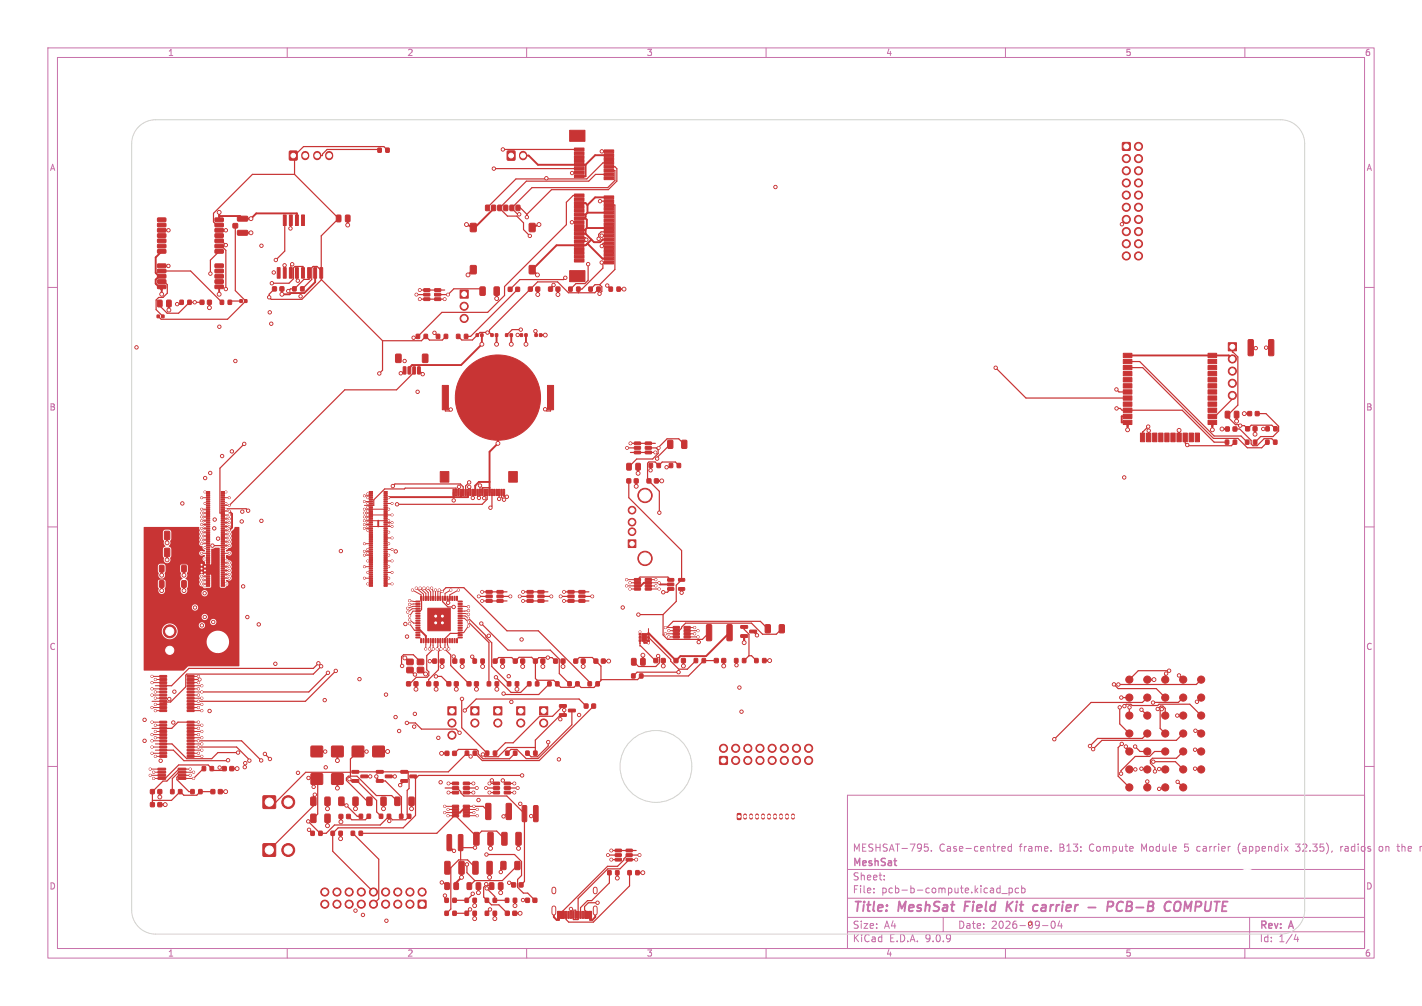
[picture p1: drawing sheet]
<svg xmlns="http://www.w3.org/2000/svg" width="297mm" height="210mm" viewBox="0 0 297 210" stroke-linecap="round" stroke-linejoin="round" font-family="sans-serif">
<defs><g id="words">
<g font-size="2.8" fill="#c872ab">
<text x="178" y="190.9">Title:</text>
<text x="187.7" y="190.9">MeshSat</text>
<text x="202.3" y="190.9">Field</text>
<text x="211.8" y="190.9">Kit</text>
<text x="218.2" y="190.9">carrier</text>
<text x="230.5" y="190.9">-</text>
<text x="235.3" y="190.9">PCB-B</text>
<text x="248.1" y="190.9">COMPUTE</text>
</g>
<g font-size="2.1" fill="#c872ab">
<text x="178" y="178">MESHSAT-795.</text>
<text x="196.1" y="178">Case-centred</text>
<text x="212.9" y="178">frame.</text>
<text x="221.4" y="178">B13:</text>
<text x="227.7" y="178">Compute</text>
<text x="238.8" y="178">Module</text>
<text x="247.9" y="178">5</text>
<text x="250.6" y="178">carrier</text>
<text x="259.3" y="178">(appendix</text>
<text x="271.6" y="178">32.35),</text>
<text x="281.1" y="178">radios</text>
<text x="289.3" y="178">on</text>
<text x="293.3" y="178">the</text>
<text x="178" y="184">Sheet:</text>
<text x="178" y="181.2">MeshSat</text>
<text x="178" y="186.7">File:</text>
<text x="184.1" y="186.7">pcb-b-compute.kicad_pcb</text>
<text x="178" y="196.9">KiCad</text>
<text x="178" y="194.1">Size:</text>
<text x="184.7" y="194.1">A4</text>
<text x="185.7" y="196.9">E.D.A.</text>
<text x="193.3" y="196.9">9.0.9</text>
<text x="200" y="194.1">Date:</text>
<text x="263" y="194.3">Rev:</text>
<text x="263" y="196.9">Id:</text>
<text x="267.1" y="196.9">1/4</text>
<text x="269.4" y="194.3">A</text>
</g>
<text font-size="2.1" fill="#fff" x="207" y="194.1">2026-09-04</text>
<g font-size="1.8" fill="#c872ab">
<text x="35" y="11.9">1</text>
<text x="85" y="11.9">2</text>
<text x="135" y="11.9">3</text>
<text x="185" y="11.9">4</text>
<text x="235" y="11.9">5</text>
<text x="285" y="11.9">6</text>
<text x="10.3" y="35.9">A</text>
<text x="285.4" y="35.9">A</text>
<text x="10.3" y="85.9">B</text>
<text x="285.3" y="85.9">B</text>
<text x="10.3" y="135.9">C</text>
<text x="285.3" y="135.9">C</text>
<text x="10.3" y="185.9">D</text>
<text x="285.3" y="185.9">D</text>
<text x="35" y="199.9">1</text>
<text x="85" y="199.9">2</text>
<text x="135" y="199.9">3</text>
<text x="185" y="199.9">4</text>
<text x="235" y="199.9">5</text>
<text x="285" y="199.9">6</text>
</g>
</g></defs>
<g fill="none" stroke="#c872ab" stroke-width=".21">
<path d="M10 10h277v190h-277zM12 12h273v186h-273zM60 10v2M110 10v2M160 10v2M210 10v2M260 10v2M10 60h2M285 60h2M10 110h2M285 110h2M10 160h2"/>
<path d="M177 166h108v32h-108zM193.1 176.2h.7M193.2 176.8h.4l.3 .3-.1 .5-.6 .1M194.5 177.6v.1M209.2 177.2l.8-.1-.1-.3-.4-.1-.3 .2 .1 .7h.6M211.2 176.8l-.4-.1-.3 .3 .2 .6h.5M211.2 176.2v1.5M219.5 177.6v.1M250 176.8v.8M258.8 176.3l-.2 .7 .2 1M270.6 176.2h.9M270.6 177.6l.6 .1"/>
<path d="M280 176.7v1M280.5 176.7l-.5 .3M285 160h2M288.7 176.8l-.4-.1-.3 .3 .1 .6 .2 .1 .4-.1M291.7 176.7h.6M292.2 177.7h.1M296.8 176.7h.2M297 176.7h.1M60 198v2M110 198v2M160 198v2M177 194.5h108"/>
<path d="M177 191.5h108M177 187.5h108M177 181.5h108M182.5 186.3v.1M182.5 185.5v.1M184.7 183.6v.1M184.7 182.8v.1M197 191.5v3M208.5 185.4l.4 .1M208.9 184.9v1.5M208.9 186.3l-.4 .1M209.2 186.5h1.2"/>
<path d="M210 198v2M210.7 185.5l.5-.1 .3 .3-.2 .6h-.6M210.7 185.4v1.5M212.7 185.5l-.4-.1-.3 .3 .2 .6h.5M213.4 185.5l.4-.1 .3 .3-.1 .6h-.6M213.4 184.9v1.5M217.7 193.2h1.2M219.7 192.4l.2-.1a.8 .8 0 0 1 .5 .7 .8 .8 0 0 1-.5 .8 1 1 0 0 1-.2-1.4zM221.3 192.2l-.3 1.1h.9M221.7 192.8v1M260 198v2M261 191.5v6.5"/>
<path d="M270.7 195l-.4 1.1h.9M271 195.6v1"/>
</g>
<path d="M201.6 188.2l-.2 2M210.4 188.2l-.2 2M210.6 189.1l.7 1.1M211.6 188.2l-1.3 1.2M216.6 188.9l.2 .1M217.6 189.5l-.1 .6M227.3 189.4h1.5M232.4 189.1a.51 .51 0 0 0-.2-.9h-.7l-.3 2M234.6 188.4a.88 .88 0 0 0-1 0 .88 .88 0 0 0-.4 1 .69 .69 0 0 0 .3 .7 .69 .69 0 0 0 .9-.1M245.4 188.5a.69 .69 0 0 1 1.2 0 1.47 1.47 0 0 1-.6 1.7l-.6-.1a1.5 1.5 0 0 1 0-1.6zM247.6 188.2l-.3 2" fill="none" stroke="#c872ab" stroke-width=".4"/>
<g fill="#c83434" stroke="#c83434" stroke-width=".21">
<path d="M93.5 147.5h1.7v1.7h-1.7z"/>
<path d="M101.8 142.3h.7v.9h-.7z"/>
<path d="M103.4 142.3h.7v.9h-.7z"/>
<path d="M101.5 123.3h1.2l.1 .5h-1.2z"/>
<path d="M101.5 124.2h1.2l.1 .5-1.2 .1z"/>
<path d="M101.5 125.2h1.2l.1 .5h-1.2z"/>
<path d="M103.8 125.2h1.2l.1 .5h-1.2z"/>
<path d="M103.8 124.2h1.2l.1 .5-1.2 .1z"/>
<path d="M103.8 123.3h1.2l.1 .5h-1.2z"/>
<path d="M114.6 59.9h.8v.9h-.8z"/>
<path d="M116.1 59.9h.8v.9h-.8z"/>
<path d="M116.9 147.1h1.3l.1 .5-1.4 .1z"/>
<path d="M116.9 149h1.3l.1 .5-1.4 .1z"/>
<path d="M118.7 148.1l1.4-.1 .1 .5-1.4 .1z"/>
<path d="M256 89.1h.7v.9h-.7z"/>
<path d="M257.6 89.1h.7v.9h-.7z"/>
<path d="M61.1 59.9h.7v.8h-.7z"/>
<path d="M62.8 59.9h.7v.8h-.7z"/>
<path d="M107.2 137.6h.8v.8h-.8z"/>
<path d="M108.8 137.6h.8v.8h-.8z"/>
<path d="M89.2 142.3h.7v.9h-.7z"/>
<path d="M90.7 142.3h.8v.9h-.8z"/>
<path d="M97.6 142.3h.7v.9h-.7z"/>
<path d="M99.1 142.3h.8v.9h-.8z"/>
<path d="M255.9 85.9l.7-.1 .3 .2v1l-.2 .3h-.6l-.2-.2z"/>
<path d="M257.8 85.9l.7-.1 .3 .2v1l-.2 .3h-.6l-.2-.2z"/>
<path d="M84.9 142.3h.8v.9h-.8z"/>
<path d="M86.5 142.3h.8v.9h-.8z"/>
<path d="M260.6 85.9h.8v.9h-.8z"/>
<path d="M262.2 85.9h.8v.9h-.8z"/>
<path d="M131.9 137.5l.7-.1 .3 .2v1l-.2 .3h-.6l-.2-.2z"/>
<path d="M133.8 137.5l.7-.1 .3 .2v1l-.2 .3h-.6l-.2-.2z"/>
<path d="M73.4 173.5h.6v.9h-.6z"/>
<path d="M75 173.5h.7v.9h-.7z"/>
<path d="M105.6 69.7h.5v.5h-.5z"/>
<path d="M106.5 69.7h.5v.5h-.5z"/>
<path d="M115.7 137.6h.7v.8h-.7z"/>
<path d="M117.2 137.6h.8v.8h-.8z"/>
<path d="M43.1 102.6h.7v.2h-.7z"/>
<path d="M46.2 102.6h.7v.2h-.7z"/>
<path d="M43.1 103h.7v.2h-.7z"/>
<path d="M46.2 103h.7v.2h-.7z"/>
<path d="M43.1 103.4h.7v.2h-.7z"/>
<path d="M46.2 103.4h.7v.2h-.7z"/>
<path d="M43.1 103.8h.7v.2h-.7z"/>
<path d="M46.2 103.8h.7v.2h-.7z"/>
<path d="M43.1 104.2h.7v.2h-.7z"/>
<path d="M46.2 104.2h.7v.2h-.7z"/>
<path d="M43.1 104.6h.7v.2h-.7z"/>
<path d="M46.2 104.6h.7v.2h-.7z"/>
<path d="M43.1 105h.7v.2h-.7z"/>
<path d="M46.2 105h.7v.2h-.7z"/>
<path d="M43.1 105.4h.7v.2h-.7z"/>
<path d="M46.2 105.4h.7v.2h-.7z"/>
<path d="M43.1 105.8h.7v.2h-.7z"/>
<path d="M46.2 105.8h.7v.2h-.7z"/>
<path d="M43.1 106.2h.7v.2h-.7z"/>
<path d="M46.2 106.2h.7v.2h-.7z"/>
<path d="M43.1 106.6h.7v.2h-.7z"/>
<path d="M46.2 106.6h.7v.2h-.7z"/>
<path d="M43.1 107h.7v.2h-.7z"/>
<path d="M46.2 107h.7v.2h-.7z"/>
<path d="M43.1 107.4h.7v.2h-.7z"/>
<path d="M46.2 107.4h.7v.2h-.7z"/>
<path d="M43.1 107.8h.7v.2h-.7z"/>
<path d="M46.2 107.8h.7v.2h-.7z"/>
<path d="M43.1 108.2h.7v.2h-.7z"/>
<path d="M46.2 108.2h.7v.2h-.7z"/>
<path d="M43.1 108.6h.7v.2h-.7z"/>
<path d="M46.2 108.6h.7v.2h-.7z"/>
<path d="M43.1 109h.7v.2h-.7z"/>
<path d="M46.2 109h.7v.2h-.7z"/>
<path d="M43.1 109.4h.7v.2h-.7z"/>
<path d="M46.2 109.4h.7v.2h-.7z"/>
<path d="M43.1 109.8h.7v.2h-.7z"/>
<path d="M46.2 109.8h.7v.2h-.7z"/>
<path d="M43.1 110.2h.7v.2h-.7z"/>
<path d="M46.2 110.2h.7v.2h-.7z"/>
<path d="M43.1 110.6h.7v.2h-.7z"/>
<path d="M46.2 110.6h.7v.2h-.7z"/>
<path d="M43.1 111h.7v.2h-.7z"/>
<path d="M46.2 111h.7v.2h-.7z"/>
<path d="M43.1 111.4h.7v.2h-.7z"/>
<path d="M46.2 111.4h.7v.2h-.7z"/>
<path d="M43.1 111.8h.7v.2h-.7z"/>
<path d="M46.2 111.8h.7v.2h-.7z"/>
<path d="M43.1 112.2h.7v.2h-.7z"/>
<path d="M46.2 112.2h.7v.2h-.7z"/>
<path d="M43.1 112.6h.7v.2h-.7z"/>
<path d="M46.2 112.6h.7v.2h-.7z"/>
<path d="M43.1 113h.7v.2h-.7z"/>
<path d="M46.2 113h.7v.2h-.7z"/>
<path d="M43.1 113.4h.7v.2h-.7z"/>
<path d="M46.2 113.4h.7v.2h-.7z"/>
<path d="M43.1 113.8h.7v.2h-.7z"/>
<path d="M46.2 113.8h.7v.2h-.7z"/>
<path d="M43.1 114.2h.7v.2h-.7z"/>
<path d="M46.2 114.2h.7v.2h-.7z"/>
<path d="M43.1 114.6h.7v.2h-.7z"/>
<path d="M46.2 114.6h.7v.2h-.7z"/>
<path d="M43.1 115h.7v.2h-.7z"/>
<path d="M46.2 115h.7v.2h-.7z"/>
<path d="M43.1 115.4h.7v.2h-.7z"/>
<path d="M46.2 115.4h.7v.2h-.7z"/>
<path d="M43.1 115.8h.7v.2h-.7z"/>
<path d="M46.2 115.8h.7v.2h-.7z"/>
<path d="M43.1 116.2h.7v.2h-.7z"/>
<path d="M46.2 116.2h.7v.2h-.7z"/>
<path d="M43.1 116.6h.7v.2h-.7z"/>
<path d="M46.2 116.6h.7v.2h-.7z"/>
<path d="M43.1 117h.7v.2h-.7z"/>
<path d="M46.2 117h.7v.2h-.7z"/>
<path d="M43.1 117.4h.7v.2h-.7z"/>
<path d="M46.2 117.4h.7v.2h-.7z"/>
<path d="M43.1 117.8h.7v.2h-.7z"/>
<path d="M46.2 117.8h.7v.2h-.7z"/>
<path d="M43.1 118.2h.7v.2h-.7z"/>
<path d="M46.2 118.2h.7v.2h-.7z"/>
<path d="M43.1 118.6h.7v.2h-.7z"/>
<path d="M46.2 118.6h.7v.2h-.7z"/>
<path d="M43.1 119h.7v.2h-.7z"/>
<path d="M46.2 119h.7v.2h-.7z"/>
<path d="M43.1 119.4h.7v.2h-.7z"/>
<path d="M46.2 119.4h.7v.2h-.7z"/>
<path d="M43.1 119.8h.7v.2h-.7z"/>
<path d="M46.2 119.8h.7v.2h-.7z"/>
<path d="M43.1 120.2h.7v.2h-.7z"/>
<path d="M46.2 120.2h.7v.2h-.7z"/>
<path d="M43.1 120.6h.7v.2h-.7z"/>
<path d="M46.2 120.6h.7v.2h-.7z"/>
<path d="M43.1 121h.7v.2h-.7z"/>
<path d="M46.2 121h.7v.2h-.7z"/>
<path d="M43.1 121.4h.7v.2h-.7z"/>
<path d="M46.2 121.4h.7v.2h-.7z"/>
<path d="M43.1 121.8h.7v.2h-.7z"/>
<path d="M46.2 121.8h.7v.2h-.7z"/>
<path d="M43.1 122.2h.7v.2h-.7z"/>
<path d="M46.2 122.2h.7v.2h-.7z"/>
<path d="M60.5 31.6h1.5v1.8h-1.5z"/>
<path d="M98.8 179.9l.8-.1 .3 .2v2.3l-.2 .2h-.7l-.3-.2z"/>
<path d="M101.7 179.9l.9-.1 .2 .2v2.3l-.1 .2h-.8l-.2-.2z"/>
<path d="M140.6 130.8h1.2l.1 .4h-1.2z"/>
<path d="M140.6 131.4h1.2l.1 .4-1.2 .1z"/>
<path d="M140.6 132.1h1.2l.1 .4h-1.2z"/>
<path d="M140.6 132.7h1.2l.1 .4-1.2 .1z"/>
<path d="M142.9 132.7h1.2l.1 .4-1.3 .1z"/>
<path d="M142.9 132.1h1.2l.1 .4h-1.3z"/>
<path d="M142.9 131.4h1.2l.1 .4-1.3 .1z"/>
<path d="M142.9 130.8h1.2l.1 .4h-1.3z"/>
<path d="M33.4 141h1.4v.3l-1.4 .1z"/>
<path d="M33.4 141.7h1.4v.3h-1.4z"/>
<path d="M33.4 142.3h1.4v.3l-1.4 .1z"/>
<path d="M33.4 143h1.4v.3h-1.4z"/>
<path d="M33.4 143.6h1.4v.3l-1.4 .1z"/>
<path d="M33.4 144.3h1.4v.3h-1.4z"/>
<path d="M33.4 144.9h1.4v.3l-1.4 .1z"/>
<path d="M33.4 145.6h1.4v.3h-1.4z"/>
<path d="M33.4 146.2h1.4v.3l-1.4 .1z"/>
<path d="M33.4 146.9h1.4v.3h-1.4z"/>
<path d="M33.4 147.5h1.4v.3l-1.4 .1z"/>
<path d="M33.4 148.2h1.4v.3h-1.4z"/>
<path d="M39.1 148.2h1.4v.3h-1.4z"/>
<path d="M39.1 147.5h1.4v.3l-1.4 .1z"/>
<path d="M39.1 146.9h1.4v.3h-1.4z"/>
<path d="M39.1 146.2h1.4v.3l-1.4 .1z"/>
<path d="M39.1 145.6h1.4v.3h-1.4z"/>
<path d="M39.1 144.9h1.4v.3l-1.4 .1z"/>
<path d="M39.1 144.3h1.4v.3h-1.4z"/>
<path d="M39.1 143.6h1.4v.3l-1.4 .1z"/>
<path d="M39.1 143h1.4v.3h-1.4z"/>
<path d="M39.1 142.3h1.4v.3l-1.4 .1z"/>
<path d="M39.1 141.7h1.4v.3h-1.4z"/>
<path d="M39.1 141h1.4v.3l-1.4 .1z"/>
<path d="M73.6 155.8h2.3v2.2h-2.3z"/>
<path d="M77.9 155.8h2.3v2.2h-2.3z"/>
<path d="M92.9 187.5h.7v.9h-.7z"/>
<path d="M94.6 187.5h.7v.9h-.7z"/>
<path d="M108.7 69.7h.4v.5h-.4z"/>
<path d="M109.6 69.7h.5v.5h-.5z"/>
<path d="M100.3 59.9h.8l.2 .1 .1 1.4-.2 .3h-.7l-.3-.2z"/>
<path d="M103.2 59.9h.9l.2 .1v1.4l-.1 .3h-.8l-.2-.2z"/>
<path d="M98.8 137.6h.7v.8h-.7z"/>
<path d="M100.5 137.6h.6v.8h-.6z"/>
<path d="M110.4 59.9h.8v.9h-.8z"/>
<path d="M111.9 59.9h.8v.9h-.8z"/>
<path d="M102.2 184.3h.7l.3 .1v1.1l-.2 .2h-.6l-.2-.1z"/>
<path d="M104.1 184.3h.7l.3 .1v1.1l-.2 .2h-.6l-.2-.1z"/>
<path d="M73.5 160.9l1.4-.1v.5l-1.3 .1z"/>
<path d="M73.5 162.8l1.4-.1v.5l-1.3 .1z"/>
<path d="M75.4 161.8h1.3l.1 .5-1.4 .1z"/>
<path d="M82.5 166.4h.8l.3 .1v1.4l-.2 .3h-.7l-.3-.2z"/>
<path d="M85.4 166.4h.9l.2 .1v1.4l-.1 .3h-.8l-.2-.2z"/>
<path d="M79.2 170h.7v.8h-.7z"/>
<path d="M80.9 170h.7v.8h-.7z"/>
<path d="M75 170h.7v.8h-.7z"/>
<path d="M76.7 170h.7v.8h-.7z"/>
<path d="M93.4 142.3h.7v.9h-.7z"/>
<path d="M94.9 142.3h.8v.9h-.8z"/>
<path d="M139.5 120.8h1.2v.5h-1.2z"/>
<path d="M139.5 121.7h1.2v.5l-1.2 .1z"/>
<path d="M139.5 122.7h1.2v.5h-1.2z"/>
<path d="M141.7 122.7h1.2l.1 .5h-1.2z"/>
<path d="M141.7 120.8h1.2l.1 .5h-1.2z"/>
<path d="M70.8 170h.8v.9h-.8z"/>
<path d="M72.4 170h.8v.9h-.8z"/>
<path d="M64.9 173.5h.7v.9h-.7z"/>
<path d="M66.6 173.5h.7v.9h-.7z"/>
<path d="M264.4 89.1h.7v.8h-.7z"/>
<path d="M266 89.1h.7v.8h-.7z"/>
<path d="M56.9 59.9h.8v.8h-.8z"/>
<path d="M58.5 59.9h.8v.8h-.8z"/>
<path d="M83.5 170h.6v.8h-.6z"/>
<path d="M85.1 170h.7v.8h-.7z"/>
<path d="M90.4 137.6h.8v.8h-.8z"/>
<path d="M91.9 137.6h.8v.8h-.8z"/>
<path d="M69.1 173.5h.7v.9h-.7z"/>
<path d="M70.8 173.5h.7v.9h-.7z"/>
<path d="M264.4 91.9h.6v.8h-.6z"/>
<path d="M266 91.9h.7v.8h-.7z"/>
<path d="M97.1 190.2h.7v.9h-.7z"/>
<path d="M98.8 190.2h.7v.9h-.7z"/>
<path d="M31.4 164.9h.8v.8h-.8z"/>
<path d="M33 164.9h.8v.8h-.8z"/>
<path d="M118.8 59.9h.7v.9h-.7z"/>
<path d="M120.4 59.9h.7v.9h-.7z"/>
<path d="M92.9 179.9l.9-.1 .2 .2v2.3l-.1 .2h-.8l-.2-.2z"/>
<path d="M95.9 179.9l.8-.1 .3 .2v2.3l-.2 .2h-.7l-.3-.2z"/>
<path d="M147.6 130.4h.8l.2 .1 .1 3-.2 .3h-.7l-.2-.2z"/>
<path d="M151.9 130.4h.8l.2 .1v3l-.1 .3h-.7l-.3-.2z"/>
<path d="M85 139.3h1.3v1.1h-1.3z"/>
<path d="M87.2 139.3h1.3v1.1h-1.3z"/>
<path d="M87.2 137.6h1.3v1.1h-1.3z"/>
<path d="M85 137.6h1.3v1.1h-1.3z"/>
<path d="M118.6 123.3h1.2l.1 .5h-1.2z"/>
<path d="M118.6 124.2h1.2l.1 .5-1.2 .1z"/>
<path d="M118.6 125.2h1.2l.1 .5h-1.2z"/>
<path d="M120.9 125.2h1.2l.1 .5h-1.2z"/>
<path d="M120.9 124.2h1.2l.1 .5-1.2 .1z"/>
<path d="M120.9 123.3h1.2l.1 .5h-1.2z"/>
<path d="M50.1 62.6h.5v.5h-.5z"/>
<path d="M51.1 62.6h.5v.5h-.5z"/>
<path d="M114.4 142.3h.7v.9h-.7z"/>
<path d="M116.1 142.3h.6v.9h-.6z"/>
<path d="M32.8 65.8h.5v.5h-.5z"/>
<path d="M33.8 65.8h.5v.5h-.5z"/>
<path d="M109.1 168.2h.7l.2 .1v3l-.1 .2-.6 .1-.2-.2z"/>
<path d="M111.5 168.2h.7l.2 .1v3l-.2 .2-.5 .1-.3-.2z"/>
<path d="M31.4 121.3l.7-.1 .3 .1v1.1l-.2 .2h-.6l-.2-.1z"/>
<path d="M33.3 121.3l.7-.1 .3 .1v1.1l-.2 .2h-.6l-.2-.1z"/>
<path d="M122 147h.8v.8h-.8z"/>
<path d="M123.6 147h.8v.8h-.8z"/>
<path d="M41.8 62.7h.8v.8h-.8z"/>
<path d="M43.4 62.7h.7v.8h-.7z"/>
<path d="M32.9 62.7l.7-.1 .3 .2v1l-.2 .3h-.6l-.2-.2z"/>
<path d="M34.8 62.7l.7-.1 .3 .2v1l-.2 .3h-.6l-.2-.2z"/>
<path d="M260.7 70.9h.8l.3 .1v3l-.2 .3h-.7l-.2-.2z"/>
<path d="M265 70.9h.8l.2 .1 .1 3-.2 .3h-.7l-.2-.2z"/>
<path d="M139.5 92l.8-.1 .2 .1 .1 1.4-.2 .2h-.7l-.3-.1z"/>
<path d="M142.4 92l.8-.1 .3 .1v1.4l-.2 .2h-.7l-.2-.1z"/>
<path d="M124.1 137.6h.7v.8h-.7z"/>
<path d="M125.6 137.6h.8v.8h-.8z"/>
<path d="M256.5 71.5h1.7v1.7h-1.7z"/>
<path d="M34.2 134.5h2.5v2.5h-2.5z"/>
<path d="M88.5 60.3h1.2l.1 .5h-1.2z"/>
<path d="M88.5 61.2h1.2l.1 .5-1.2 .1z"/>
<path d="M88.5 62.2h1.2l.1 .5h-1.2z"/>
<path d="M90.8 62.2h1.2l.1 .5h-1.3z"/>
<path d="M90.8 61.2h1.2l.1 .5-1.3 .1z"/>
<path d="M90.8 60.3h1.2l.1 .5h-1.3z"/>
<path d="M154 169.9l.6-.1 .2 .1v1l-.1 .2-.7-.1z"/>
<path d="M70.8 166.4h.8l.3 .1v1.4l-.2 .3h-.7l-.3-.2z"/>
<path d="M73.7 166.4h.9l.2 .1v1.4l-.1 .3h-.8l-.2-.2z"/>
<path d="M99 173.8h.8l.3 .1v2.3l-.2 .2-.7 .1-.3-.2z"/>
<path d="M101.9 173.8h.9l.2 .1v2.3l-.1 .2-.8 .1-.2-.2z"/>
<path d="M65 155.8h2.3v2.2h-2.3z"/>
<path d="M69.3 155.8h2.3v2.2h-2.3z"/>
<path d="M118.6 142.3h.7v.9h-.7z"/>
<path d="M120.3 142.3h.7v.9h-.7z"/>
<path d="M101.4 187.5h.6v.9h-.6z"/>
<path d="M103 187.5h.7v.9h-.7z"/>
<path d="M130.9 100h.8v.8h-.8z"/>
<path d="M132.5 100h.8v.8h-.8z"/>
<path d="M145 137.5h.7v.8h-.7z"/>
<path d="M146.7 137.5h.6v.8h-.6z"/>
<path d="M99.4 69.7h.5v.5h-.5z"/>
<path d="M100.4 69.7h.5v.5h-.5z"/>
<path d="M46.5 160h.7v.9h-.7z"/>
<path d="M48 160h.8v.9h-.8z"/>
<path d="M119.9 137.6h.7v.8h-.7z"/>
<path d="M121.4 137.6h.8v.8h-.8z"/>
<path d="M92.9 184.3h.7l.3 .1v1.1l-.2 .2h-.6l-.2-.1z"/>
<path d="M94.8 184.3h.7l.3 .1v1.1l-.2 .2h-.6l-.2-.1z"/>
<path d="M150.3 158h1.6v1.5h-1.6z"/>
<path d="M33.4 150.6h1.4v.3h-1.4z"/>
<path d="M33.4 151.2h1.4v.3l-1.4 .1z"/>
<path d="M33.4 151.9h1.4v.3h-1.4z"/>
<path d="M33.4 152.5h1.4v.3l-1.4 .1z"/>
<path d="M33.4 153.2h1.4v.3h-1.4z"/>
<path d="M33.4 153.8h1.4v.3l-1.4 .1z"/>
<path d="M33.4 154.5h1.4v.3h-1.4z"/>
<path d="M33.4 155.1h1.4v.3l-1.4 .1z"/>
<path d="M33.4 155.8h1.4v.3h-1.4z"/>
<path d="M33.4 156.4h1.4v.3l-1.4 .1z"/>
<path d="M33.4 157.1h1.4v.3h-1.4z"/>
<path d="M33.4 157.7h1.4v.3l-1.4 .1z"/>
<path d="M39.1 157.7h1.4v.3l-1.4 .1z"/>
<path d="M39.1 157.1h1.4v.3h-1.4z"/>
<path d="M39.1 156.4h1.4v.3l-1.4 .1z"/>
<path d="M39.1 155.8h1.4v.3h-1.4z"/>
<path d="M39.1 155.1h1.4v.3l-1.4 .1z"/>
<path d="M39.1 154.5h1.4v.3h-1.4z"/>
<path d="M39.1 153.8h1.4v.3l-1.4 .1z"/>
<path d="M39.1 153.2h1.4v.3h-1.4z"/>
<path d="M39.1 152.5h1.4v.3l-1.4 .1z"/>
<path d="M39.1 151.9h1.4v.3h-1.4z"/>
<path d="M39.1 151.2h1.4v.3l-1.4 .1z"/>
<path d="M39.1 150.6h1.4v.3h-1.4z"/>
<path d="M136.6 137.5h.8v.8h-.8z"/>
<path d="M138.1 137.5h.8v.8h-.8z"/>
<path d="M32.9 45.5h1.7l.1 .7-.2 .1h-1.5l-.1-.2z"/>
<path d="M32.9 46.6h1.7l.1 .7-.2 .1h-1.5l-.1-.2z"/>
<path d="M32.9 47.7h1.7l.1 .7-.2 .1h-1.5l-.1-.2z"/>
<path d="M32.9 48.8h1.7l.1 .7-.2 .1h-1.5l-.1-.2z"/>
<path d="M32.9 49.9h1.7l.1 .7-.2 .1h-1.5l-.1-.2z"/>
<path d="M32.9 51h1.7l.1 .7-.2 .1h-1.5l-.1-.2z"/>
<path d="M32.9 52.1h1.7l.1 .7-.2 .1h-1.5l-.1-.2z"/>
<path d="M32.9 55.1h1.7l.1 .7-.2 .1h-1.5l-.1-.2z"/>
<path d="M32.9 56.2h1.7l.1 .7-.2 .1h-1.5l-.1-.2z"/>
<path d="M32.9 57.3h1.7l.1 .7-.2 .1h-1.5l-.1-.2z"/>
<path d="M32.9 58.4h1.7l.1 .7-.2 .1h-1.5l-.1-.2z"/>
<path d="M32.9 59.5h1.7l.1 .7-.2 .1h-1.5l-.1-.2z"/>
<path d="M44.9 59.5h1.7l.1 .7-.2 .1h-1.5l-.1-.2z"/>
<path d="M44.9 58.4h1.7l.1 .7-.2 .1h-1.5l-.1-.2z"/>
<path d="M44.9 57.3h1.7l.1 .7-.2 .1h-1.5l-.1-.2z"/>
<path d="M44.9 56.2h1.7l.1 .7-.2 .1h-1.5l-.1-.2z"/>
<path d="M44.9 55.1h1.7l.1 .7-.2 .1h-1.5l-.1-.2z"/>
<path d="M44.9 52.1h1.7l.1 .7-.2 .1h-1.5l-.1-.2z"/>
<path d="M44.9 51h1.7l.1 .7-.2 .1h-1.5l-.1-.2z"/>
<path d="M44.9 49.9h1.7l.1 .7-.2 .1h-1.5l-.1-.2z"/>
<path d="M44.9 48.8h1.7l.1 .7-.2 .1h-1.5l-.1-.2z"/>
<path d="M44.9 47.7h1.7l.1 .7-.2 .1h-1.5l-.1-.2z"/>
<path d="M44.9 46.6h1.7l.1 .7-.2 .1h-1.5l-.1-.2z"/>
<path d="M44.9 45.5h1.7l.1 .7-.2 .1h-1.5l-.1-.2z"/>
<path d="M131.9 140.7h.7v.8h-.7z"/>
<path d="M133.6 140.7h.7v.8h-.7z"/>
<path d="M157.6 137.5h.7v.8h-.7z"/>
<path d="M159.3 137.5h.7v.8h-.7z"/>
<path d="M123 59.9h.7v.9h-.7z"/>
<path d="M124.7 59.9h.6v.9h-.6z"/>
<path d="M86.9 125.5h.8v.1l-.8 .1z"/>
<path d="M86.9 126h.8v.1l-.8 .1z"/>
<path d="M86.9 126.5h.8v.1l-.8 .1z"/>
<path d="M86.9 127h.8v.1l-.8 .1z"/>
<path d="M86.9 127.5h.8v.1l-.8 .1z"/>
<path d="M86.9 128h.8v.1l-.8 .1z"/>
<path d="M86.9 128.5h.8v.1l-.8 .1z"/>
<path d="M86.9 129h.8v.1l-.8 .1z"/>
<path d="M86.9 129.5h.8v.1l-.8 .1z"/>
<path d="M86.9 130h.8v.1l-.8 .1z"/>
<path d="M86.9 130.5h.8v.1l-.8 .1z"/>
<path d="M86.9 131h.8v.1l-.8 .1z"/>
<path d="M86.9 131.5h.8v.1l-.8 .1z"/>
<path d="M86.9 132h.8v.1l-.8 .1z"/>
<path d="M86.9 132.5h.8v.1l-.8 .1z"/>
<path d="M86.9 133h.8v.1l-.8 .1z"/>
<path d="M87.9 133.3l.2 .1-.1 .8-.2-.1z"/>
<path d="M88.4 133.3l.1 .1v.8l-.2-.1z"/>
<path d="M88.9 133.3l.1 .1v.8l-.1-.1z"/>
<path d="M89.4 133.3l.2 .1-.1 .8-.2-.1z"/>
<path d="M89.9 133.3l.2 .1-.1 .8-.2-.1z"/>
<path d="M90.4 133.3l.1 .1v.8l-.1-.1z"/>
<path d="M90.9 133.3l.1 .1v.8l-.2-.1z"/>
<path d="M91.4 133.3l.2 .1-.1 .8-.2-.1z"/>
<path d="M91.9 133.3l.1 .1v.8l-.1-.1z"/>
<path d="M92.4 133.3l.1 .1v.8l-.1-.1z"/>
<path d="M92.9 133.3l.2 .1-.1 .8-.2-.1z"/>
<path d="M93.4 133.3l.1 .1v.8l-.2-.1z"/>
<path d="M93.9 133.3l.1 .1v.8l-.1-.1z"/>
<path d="M94.4 133.3l.2 .1-.1 .8-.2-.1z"/>
<path d="M94.9 133.3l.2 .1-.1 .8-.2-.1z"/>
<path d="M95.4 133.3l.1 .1v.8l-.1-.1z"/>
<path d="M95.7 133h.8l.1 .1-.9 .1z"/>
<path d="M95.7 132.5h.8l.1 .1-.9 .1z"/>
<path d="M95.7 132h.8l.1 .1-.9 .1z"/>
<path d="M95.7 131.5h.8l.1 .1-.9 .1z"/>
<path d="M95.7 131h.8l.1 .1-.9 .1z"/>
<path d="M95.7 130.5h.8l.1 .1-.9 .1z"/>
<path d="M95.7 130h.8l.1 .1-.9 .1z"/>
<path d="M95.7 129.5h.8l.1 .1-.9 .1z"/>
<path d="M95.7 129h.8l.1 .1-.9 .1z"/>
<path d="M95.7 128.5h.8l.1 .1-.9 .1z"/>
<path d="M95.7 128h.8l.1 .1-.9 .1z"/>
<path d="M95.7 127.5h.8l.1 .1-.9 .1z"/>
<path d="M95.7 127h.8l.1 .1-.9 .1z"/>
<path d="M95.7 126.5h.8l.1 .1-.9 .1z"/>
<path d="M95.7 126h.8l.1 .1-.9 .1z"/>
<path d="M95.7 125.5h.8l.1 .1-.9 .1z"/>
<path d="M95.4 124.5h.1v.9l-.1-.1z"/>
<path d="M94.9 124.5h.2l-.1 .9-.2-.1z"/>
<path d="M94.4 124.5h.2l-.1 .9-.2-.1z"/>
<path d="M93.9 124.5h.1v.9l-.1-.1z"/>
<path d="M93.4 124.5h.1v.9l-.2-.1z"/>
<path d="M92.9 124.5h.2l-.1 .9-.2-.1z"/>
<path d="M92.4 124.5h.1v.9l-.1-.1z"/>
<path d="M91.9 124.5h.1v.9l-.1-.1z"/>
<path d="M91.4 124.5h.2l-.1 .9-.2-.1z"/>
<path d="M90.9 124.5h.1v.9l-.2-.1z"/>
<path d="M90.4 124.5h.1v.9l-.1-.1z"/>
<path d="M89.9 124.5h.2l-.1 .9-.2-.1z"/>
<path d="M89.4 124.5h.2l-.1 .9-.2-.1z"/>
<path d="M88.9 124.5h.1v.9l-.1-.1z"/>
<path d="M88.4 124.5h.1v.9l-.2-.1z"/>
<path d="M87.9 124.5h.2l-.1 .9-.2-.1z"/>
<path d="M89.3 127h4.7v4.7h-4.7z"/>
<path d="M102.5 69.7h.5v.5h-.5z"/>
<path d="M103.5 69.7h.5v.5h-.5z"/>
<path d="M46 62.7h.7v.8h-.7z"/>
<path d="M47.7 62.7h.6v.8h-.6z"/>
<path d="M78.9 30.9h.7v.9h-.7z"/>
<path d="M80.6 30.9h.7v.9h-.7z"/>
<path d="M109.8 156.8h.7v.8h-.7z"/>
<path d="M111.5 156.8h.7v.8h-.7z"/>
<path d="M101.4 190.2h.6v.9h-.6z"/>
<path d="M103 190.2h.7v.9h-.7z"/>
<path d="M97.1 187.5h.7v.9h-.7z"/>
<path d="M98.8 187.5h.7v.9h-.7z"/>
<path d="M103.1 147.5h1.7v1.7h-1.7z"/>
<path d="M31.4 110.9h.9l.2 .1v1.4l-.1 .3h-.8l-.2-.2z"/>
<path d="M34.4 110.9h.8l.3 .1v1.4l-.2 .3h-.7l-.3-.2z"/>
<path d="M83.7 160.9l1.4-.1 .1 .5-1.4 .1z"/>
<path d="M83.7 162.8l1.4-.1 .1 .5-1.4 .1z"/>
<path d="M85.6 161.8h1.4v.5l-1.3 .1z"/>
<path d="M94.5 163.3h1.2l.1 .5h-1.2z"/>
<path d="M94.5 164.2h1.2l.1 .5-1.2 .1z"/>
<path d="M94.5 165.2h1.2l.1 .5h-1.2z"/>
<path d="M96.8 165.2h1.2l.1 .5h-1.3z"/>
<path d="M96.8 164.2h1.2l.1 .5-1.3 .1z"/>
<path d="M96.8 163.3h1.2l.1 .5h-1.3z"/>
<path d="M31.4 118.1l.7-.1 .3 .1v1.1l-.2 .2h-.6l-.2-.1z"/>
<path d="M33.3 118.1l.7-.1 .3 .1v1.1l-.2 .2h-.6l-.2-.1z"/>
<path d="M103 137.6h.8v.8h-.8z"/>
<path d="M104.6 137.6h.7v.8h-.7z"/>
<path d="M92.9 190.2h.7v.9h-.7z"/>
<path d="M94.6 190.2h.7v.9h-.7z"/>
<path d="M135.6 96.8h.7v.8h-.7z"/>
<path d="M137.2 96.8h.7v.8h-.7z"/>
<path d="M105.6 156.8h.7v.8h-.7z"/>
<path d="M107.3 156.8h.6v.8h-.6z"/>
<path d="M97.6 184.3h.7l.2 .1v1.1l-.1 .2h-.6l-.3-.1z"/>
<path d="M99.5 184.3h.7l.2 .1v1.1l-.1 .2h-.6l-.3-.1z"/>
<path d="M64.9 166.4h.9l.2 .1v1.4l-.1 .3h-.8l-.2-.2z"/>
<path d="M67.9 166.4h.8l.3 .1v1.4l-.2 .3h-.7l-.3-.2z"/>
<path d="M234.5 29.8h1.5v1.5h-1.5z"/>
<path d="M104.8 173.8h.9l.2 .1v2.3l-.1 .2-.8 .1-.2-.2z"/>
<path d="M107.8 173.8h.8l.3 .1v2.3l-.2 .2-.7 .1-.3-.2z"/>
<path d="M260.2 89.1h.8v.8h-.8z"/>
<path d="M261.7 89.1h.8v.8h-.8z"/>
<path d="M93 156.9h.7v.8h-.7z"/>
<path d="M94.6 156.9h.7v.8h-.7z"/>
<path d="M106.2 60h.7v.8h-.7z"/>
<path d="M107.7 60h.8v.8h-.8z"/>
<path d="M109.8 187.5h.8v.8h-.8z"/>
<path d="M111.3 187.5h.8v.8h-.8z"/>
<path d="M105.6 190.2h.7v.9h-.7z"/>
<path d="M107.1 190.2h.8v.9h-.8z"/>
<path d="M107.9 147.5h1.7v1.7h-1.7z"/>
<path d="M36.1 118.1l.7-.1 .2 .1v1.1l-.1 .2h-.6l-.3-.1z"/>
<path d="M38 118.1l.7-.1 .2 .1v1.1l-.1 .2h-.6l-.3-.1z"/>
<path d="M65 161.5h2.3v2.2h-2.3z"/>
<path d="M69.3 161.5h2.3v2.2h-2.3z"/>
<path d="M77.1 102.6h.7v.2h-.7z"/>
<path d="M80.2 102.6h.7v.2h-.7z"/>
<path d="M77.1 103h.7v.2h-.7z"/>
<path d="M80.2 103h.7v.2h-.7z"/>
<path d="M77.1 103.4h.7v.2h-.7z"/>
<path d="M80.2 103.4h.7v.2h-.7z"/>
<path d="M77.1 103.8h.7v.2h-.7z"/>
<path d="M80.2 103.8h.7v.2h-.7z"/>
<path d="M77.1 104.2h.7v.2h-.7z"/>
<path d="M80.2 104.2h.7v.2h-.7z"/>
<path d="M77.1 104.6h.7v.2h-.7z"/>
<path d="M80.2 104.6h.7v.2h-.7z"/>
<path d="M77.1 105h.7v.2h-.7z"/>
<path d="M80.2 105h.7v.2h-.7z"/>
<path d="M77.1 105.4h.7v.2h-.7z"/>
<path d="M80.2 105.4h.7v.2h-.7z"/>
<path d="M77.1 105.8h.7v.2h-.7z"/>
<path d="M80.2 105.8h.7v.2h-.7z"/>
<path d="M77.1 106.2h.7v.2h-.7z"/>
<path d="M80.2 106.2h.7v.2h-.7z"/>
<path d="M77.1 106.6h.7v.2h-.7z"/>
<path d="M80.2 106.6h.7v.2h-.7z"/>
<path d="M77.1 107h.7v.2h-.7z"/>
<path d="M80.2 107h.7v.2h-.7z"/>
<path d="M77.1 107.4h.7v.2h-.7z"/>
<path d="M80.2 107.4h.7v.2h-.7z"/>
<path d="M77.1 107.8h.7v.2h-.7z"/>
<path d="M80.2 107.8h.7v.2h-.7z"/>
<path d="M77.1 108.2h.7v.2h-.7z"/>
<path d="M80.2 108.2h.7v.2h-.7z"/>
<path d="M77.1 108.6h.7v.2h-.7z"/>
<path d="M80.2 108.6h.7v.2h-.7z"/>
<path d="M77.1 109h.7v.2h-.7z"/>
<path d="M80.2 109h.7v.2h-.7z"/>
<path d="M77.1 109.4h.7v.2h-.7z"/>
<path d="M80.2 109.4h.7v.2h-.7z"/>
<path d="M77.1 109.8h.7v.2h-.7z"/>
<path d="M80.2 109.8h.7v.2h-.7z"/>
<path d="M77.1 110.2h.7v.2h-.7z"/>
<path d="M80.2 110.2h.7v.2h-.7z"/>
<path d="M77.1 110.6h.7v.2h-.7z"/>
<path d="M80.2 110.6h.7v.2h-.7z"/>
<path d="M77.1 111h.7v.2h-.7z"/>
<path d="M80.2 111h.7v.2h-.7z"/>
<path d="M77.1 111.4h.7v.2h-.7z"/>
<path d="M80.2 111.4h.7v.2h-.7z"/>
<path d="M77.1 111.8h.7v.2h-.7z"/>
<path d="M80.2 111.8h.7v.2h-.7z"/>
<path d="M77.1 112.2h.7v.2h-.7z"/>
<path d="M80.2 112.2h.7v.2h-.7z"/>
<path d="M77.1 112.6h.7v.2h-.7z"/>
<path d="M80.2 112.6h.7v.2h-.7z"/>
<path d="M77.1 113h.7v.2h-.7z"/>
<path d="M80.2 113h.7v.2h-.7z"/>
<path d="M77.1 113.4h.7v.2h-.7z"/>
<path d="M80.2 113.4h.7v.2h-.7z"/>
<path d="M77.1 113.8h.7v.2h-.7z"/>
<path d="M80.2 113.8h.7v.2h-.7z"/>
<path d="M77.1 114.2h.7v.2h-.7z"/>
<path d="M80.2 114.2h.7v.2h-.7z"/>
<path d="M77.1 114.6h.7v.2h-.7z"/>
<path d="M80.2 114.6h.7v.2h-.7z"/>
<path d="M77.1 115h.7v.2h-.7z"/>
<path d="M80.2 115h.7v.2h-.7z"/>
<path d="M77.1 115.4h.7v.2h-.7z"/>
<path d="M80.2 115.4h.7v.2h-.7z"/>
<path d="M77.1 115.8h.7v.2h-.7z"/>
<path d="M80.2 115.8h.7v.2h-.7z"/>
<path d="M77.1 116.2h.7v.2h-.7z"/>
<path d="M80.2 116.2h.7v.2h-.7z"/>
<path d="M77.1 116.6h.7v.2h-.7z"/>
<path d="M80.2 116.6h.7v.2h-.7z"/>
<path d="M77.1 117h.7v.2h-.7z"/>
<path d="M80.2 117h.7v.2h-.7z"/>
<path d="M77.1 117.4h.7v.2h-.7z"/>
<path d="M80.2 117.4h.7v.2h-.7z"/>
<path d="M77.1 117.8h.7v.2h-.7z"/>
<path d="M80.2 117.8h.7v.2h-.7z"/>
<path d="M77.1 118.2h.7v.2h-.7z"/>
<path d="M80.2 118.2h.7v.2h-.7z"/>
<path d="M77.1 118.6h.7v.2h-.7z"/>
<path d="M80.2 118.6h.7v.2h-.7z"/>
<path d="M77.1 119h.7v.2h-.7z"/>
<path d="M80.2 119h.7v.2h-.7z"/>
<path d="M77.1 119.4h.7v.2h-.7z"/>
<path d="M80.2 119.4h.7v.2h-.7z"/>
<path d="M77.1 119.8h.7v.2h-.7z"/>
<path d="M80.2 119.8h.7v.2h-.7z"/>
<path d="M77.1 120.2h.7v.2h-.7z"/>
<path d="M80.2 120.2h.7v.2h-.7z"/>
<path d="M77.1 120.6h.7v.2h-.7z"/>
<path d="M80.2 120.6h.7v.2h-.7z"/>
<path d="M77.1 121h.7v.2h-.7z"/>
<path d="M80.2 121h.7v.2h-.7z"/>
<path d="M77.1 121.4h.7v.2h-.7z"/>
<path d="M80.2 121.4h.7v.2h-.7z"/>
<path d="M77.1 121.8h.7v.2h-.7z"/>
<path d="M80.2 121.8h.7v.2h-.7z"/>
<path d="M77.1 122.2h.7v.2h-.7z"/>
<path d="M80.2 122.2h.7v.2h-.7z"/>
<path d="M126.9 181.8h.7v.8h-.7z"/>
<path d="M128.6 181.8h.7v.8h-.7z"/>
<path d="M132.5 92.3h1.2l.1 .5h-1.2z"/>
<path d="M132.5 93.2h1.2l.1 .5-1.2 .1z"/>
<path d="M132.5 94.2h1.2l.1 .5h-1.2z"/>
<path d="M134.8 94.2h1.2l.1 .5h-1.3z"/>
<path d="M134.8 93.2h1.2l.1 .5-1.3 .1z"/>
<path d="M134.8 92.3h1.2l.1 .5h-1.3z"/>
<path d="M255.9 91.9h.7v.8h-.7z"/>
<path d="M257.6 91.9h.7v.8h-.7z"/>
<path d="M84.2 76.6h.6l-.1 1.5-.5-.1z"/>
<path d="M85.2 76.6h.6l-.1 1.5-.5-.1z"/>
<path d="M86.2 76.6h.6l-.1 1.5-.5-.1z"/>
<path d="M87.2 76.6h.6l-.1 1.5-.5-.1z"/>
<path d="M82.7 74l.8-.1 .3 .2v1.4l-.2 .2h-.8l-.2-.2z"/>
<path d="M88.3 74l.8-.1 .3 .2v1.4l-.2 .2h-.7l-.3-.2z"/>
<path d="M101.4 42.9h.8v1h-.8z"/>
<path d="M104 42.9h.8v1h-.8z"/>
<path d="M106.5 42.9h.8v1h-.8z"/>
<path d="M102.7 42.9h.8v1h-.8z"/>
<path d="M105.3 42.9h.7v1h-.7z"/>
<path d="M107.8 42.9h.8v1h-.8z"/>
<path d="M98.3 46.7l1-.1 .2 .2v1.4l-.2 .2h-.8l-.3-.2z"/>
<path d="M98.3 55.5l1-.1 .2 .2v1.4l-.2 .2h-.8l-.3-.2z"/>
<path d="M110.6 46.7l1-.1 .2 .2v1.4l-.2 .2h-.8l-.3-.2z"/>
<path d="M110.6 55.5l1-.1 .2 .2v1.4l-.2 .2h-.8l-.3-.2z"/>
<path d="M95.4 69.8h.6v.8h-.6z"/>
<path d="M97 69.8h.7v.8h-.7z"/>
<path d="M78.6 160.9l1.4-.1v.5l-1.3 .1z"/>
<path d="M78.6 162.8l1.4-.1v.5l-1.3 .1z"/>
<path d="M80.5 161.8h1.3l.1 .5-1.3 .1z"/>
<path d="M94.6 102.2h.3v1.3h-.3z"/>
<path d="M95.1 102.2h.3v1.3h-.3z"/>
<path d="M95.6 102.2h.3v1.3h-.3z"/>
<path d="M96.1 102.2h.3v1.3h-.3z"/>
<path d="M96.6 102.2h.3v1.3h-.3z"/>
<path d="M97.1 102.2h.3v1.3h-.3z"/>
<path d="M97.6 102.2h.3v1.3h-.3z"/>
<path d="M98.1 102.2h.3v1.3h-.3z"/>
<path d="M98.6 102.2h.3v1.3h-.3z"/>
<path d="M99.1 102.2h.3v1.3h-.3z"/>
<path d="M99.6 102.2h.3v1.3h-.3z"/>
<path d="M100.1 102.2h.3v1.3h-.3z"/>
<path d="M100.6 102.2h.3v1.3h-.3z"/>
<path d="M101.1 102.2h.3v1.3h-.3z"/>
<path d="M101.6 102.2h.3v1.3h-.3z"/>
<path d="M102.1 102.2h.3v1.3h-.3z"/>
<path d="M102.6 102.2h.3v1.3h-.3z"/>
<path d="M103.1 102.2h.3v1.3h-.3z"/>
<path d="M103.6 102.2h.3v1.3h-.3z"/>
<path d="M104.1 102.2h.3v1.3h-.3z"/>
<path d="M104.6 102.2h.3v1.3h-.3z"/>
<path d="M105.1 102.2h.3v1.3h-.3z"/>
<path d="M106.2 98.5h1.9v2.2h-1.9z"/>
<path d="M92 98.5h1.7v2.2h-1.7z"/>
<path d="M37.6 62.7h.7v.8h-.7z"/>
<path d="M39.2 62.7h.7v.8h-.7z"/>
<path d="M106 142.3h.7v.9h-.7z"/>
<path d="M107.6 142.3h.7v.9h-.7z"/>
<path d="M31.4 114.5l.9-.1 .2 .2v1.4l-.1 .2h-.8l-.2-.1z"/>
<path d="M34.4 114.5l.8-.1 .3 .2v1.4l-.2 .2h-.7l-.3-.1z"/>
<path d="M98.3 147.5h1.7v1.7h-1.7z"/>
<path d="M139.8 96.8h.7v.8h-.7z"/>
<path d="M141.4 96.8h.7v.8h-.7z"/>
<path d="M111.7 69.7h.5v.5h-.5z"/>
<path d="M112.7 69.7h.5v.5h-.5z"/>
<path d="M154.7 130.6h1.4l.1 .5-1.4 .1z"/>
<path d="M154.7 132.5h1.4l.1 .5-1.4 .1z"/>
<path d="M156.6 131.6l1.3-.1 .1 .5-1.3 .1z"/>
<path d="M64.9 170l.9-.1 .2 .2v1.4l-.1 .2h-.8l-.2-.1z"/>
<path d="M67.9 170l.8-.1 .3 .2v1.4l-.2 .2h-.7l-.3-.1z"/>
<path d="M130.9 96.8l.7-.1 .3 .2v1l-.2 .2-.6 .1-.2-.2z"/>
<path d="M132.8 96.8l.7-.1 .3 .2v1l-.2 .2-.6 .1-.2-.2z"/>
<path d="M149.2 137.5h.8v.8h-.8z"/>
<path d="M150.8 137.5h.7v.8h-.7z"/>
<path d="M132.5 120.8h1.2l.1 .4h-1.2z"/>
<path d="M132.5 121.4h1.2l.1 .4-1.2 .1z"/>
<path d="M132.5 122.1h1.2l.1 .4h-1.2z"/>
<path d="M132.5 122.7h1.2l.1 .4-1.2 .1z"/>
<path d="M134.8 122.7h1.2l.1 .4-1.3 .1z"/>
<path d="M134.8 122.1h1.2l.1 .4h-1.3z"/>
<path d="M134.8 121.4h1.2l.1 .4-1.3 .1z"/>
<path d="M134.8 120.8h1.2l.1 .4h-1.3z"/>
<path d="M104.7 179.9l.8-.1 .2 .2v1.3l-.1 .2-.8 .1-.2-.2z"/>
<path d="M107.6 179.9l.8-.1 .2 .2v1.3l-.1 .2-.7 .1-.3-.2z"/>
<path d="M48.7 46.7h.9v.9h-.9z"/>
<path d="M49.6 45.2l2-.1 .2 .3v.6l-.3 .2h-1.8l-.1-.3z"/>
<path d="M49.6 48.1h2l.2 .2v.7l-.3 .1h-1.8l-.1-.2z"/>
<path d="M76.6 166.4h.9l.2 .1v1.4l-.1 .3h-.8l-.2-.2z"/>
<path d="M79.6 166.4h.8l.3 .1v1.4l-.2 .3h-.7l-.3-.2z"/>
<path d="M39.9 164.8h.6v.9h-.6z"/>
<path d="M41.5 164.8h.7v.9h-.7z"/>
<path d="M103.1 163.3h1.2v.5h-1.2z"/>
<path d="M103.1 164.2h1.2v.5l-1.2 .1z"/>
<path d="M103.1 165.2h1.2v.5h-1.2z"/>
<path d="M105.3 165.2h1.2l.1 .5h-1.2z"/>
<path d="M105.3 164.2h1.2l.1 .5-1.2 .1z"/>
<path d="M105.3 163.3h1.2l.1 .5h-1.2z"/>
<path d="M153.4 137.5h.7v.8h-.7z"/>
<path d="M155.1 137.5h.7v.8h-.7z"/>
<path d="M86.9 69.8h.7v.8h-.7z"/>
<path d="M88.6 69.8h.7v.8h-.7z"/>
<path d="M110.2 142.3h.7v.9h-.7z"/>
<path d="M111.8 142.3h.7v.9h-.7z"/>
<path d="M36.1 121.3l.7-.1 .2 .1v1.1l-.1 .2h-.6l-.3-.1z"/>
<path d="M38 121.3l.7-.1 .2 .1v1.1l-.1 .2h-.6l-.3-.1z"/>
<path d="M91.1 69.8h.7v.8h-.7z"/>
<path d="M92.8 69.8h.7v.8h-.7z"/>
<path d="M112.7 147.5h1.7v1.7h-1.7z"/>
<path d="M42.2 160h.7v.9h-.7z"/>
<path d="M43.9 160h.7v.9h-.7z"/>
<path d="M110.1 123.3h1.2l.1 .5h-1.3z"/>
<path d="M110.1 124.2h1.2l.1 .5-1.3 .1z"/>
<path d="M110.1 125.2h1.2l.1 .5h-1.3z"/>
<path d="M112.4 125.2h1.2v.5h-1.2z"/>
<path d="M112.4 124.2h1.2v.5l-1.2 .1z"/>
<path d="M112.4 123.3h1.2v.5h-1.2z"/>
<path d="M127.2 59.9h.7v.9h-.7z"/>
<path d="M128.9 59.9h.7v.9h-.7z"/>
<path d="M133.5 132.2h.3v.4h-.3z"/>
<path d="M133.5 132.9h.3v.3h-.3z"/>
<path d="M133.5 133.5h.3v.4h-.3z"/>
<path d="M135.3 133.5h.3v.4h-.3z"/>
<path d="M135.3 132.9h.3v.3h-.3z"/>
<path d="M135.3 132.2h.3v.4h-.3z"/>
<path d="M134.1 132.3h1v1.6h-1z"/>
<path d="M94.5 168.1h1.2l.1 .4-1.2 .1z"/>
<path d="M94.5 168.8l1.2-.1 .1 .5h-1.2z"/>
<path d="M94.5 169.4h1.2l.1 .4-1.2 .1z"/>
<path d="M94.5 170.1l1.2-.1 .1 .5h-1.2z"/>
<path d="M96.8 170.1l1.2-.1 .1 .5h-1.3z"/>
<path d="M96.8 169.4h1.2l.1 .4-1.3 .1z"/>
<path d="M96.8 168.8l1.2-.1 .1 .5h-1.3z"/>
<path d="M96.8 168.1h1.2l.1 .4-1.3 .1z"/>
<path d="M106 31.5h1.5v1.9h-1.5z"/>
<path d="M35.6 164.8h.7v.9h-.7z"/>
<path d="M37.3 164.8h.7v.9h-.7z"/>
<path d="M122.8 142.3h.7v.9h-.7z"/>
<path d="M124.5 142.3h.7v.9h-.7z"/>
<path d="M159.9 130.5l.8-.1 .2 .1v1.4l-.1 .2h-.7l-.3-.1z"/>
<path d="M162.8 130.5l.8-.1 .2 .1v1.4l-.1 .2h-.7l-.3-.1z"/>
<path d="M140.8 137.5h.8v.8h-.8z"/>
<path d="M142.4 137.5h.7v.8h-.7z"/>
<path d="M122.9 190.3h.6v1.4h-.6z"/>
<path d="M122.1 190.3h.7v1.4h-.7z"/>
<path d="M121.1 190.3h.3v1.4h-.3z"/>
<path d="M120.1 190.3h.3v1.4h-.3z"/>
<path d="M119.6 190.3h.3v1.4h-.3z"/>
<path d="M118.6 190.3h.3v1.4h-.3z"/>
<path d="M117.2 190.3h.6v1.4h-.6z"/>
<path d="M116.4 190.3h.6v1.4h-.6z"/>
<path d="M118.1 190.3h.3v1.4h-.3z"/>
<path d="M119.1 190.3h.3v1.4h-.3z"/>
<path d="M120.6 190.3h.3v1.4h-.3z"/>
<path d="M121.6 190.3h.3v1.4h-.3z"/>
<path d="M105.6 187.5h.7v.9h-.7z"/>
<path d="M107.2 187.5h.7v.9h-.7z"/>
<path d="M44.1 164.9h.7v.8h-.7z"/>
<path d="M45.6 164.9h.8v.8h-.8z"/>
<path d="M101.4 156.8h.7v.8h-.7z"/>
<path d="M103 156.8h.7v.8h-.7z"/>
<path d="M57.9 55.9h.6v2.2h-.6z"/>
<path d="M59.2 55.9h.6v2.2h-.6z"/>
<path d="M60.4 55.9h.6v2.2h-.6z"/>
<path d="M61.7 55.9h.6v2.2h-.6z"/>
<path d="M63 55.9h.6v2.2h-.6z"/>
<path d="M64.3 55.9h.6v2.2h-.6z"/>
<path d="M65.5 55.9h.6v2.2h-.6z"/>
<path d="M66.8 55.9h.6v2.2h-.6z"/>
<path d="M63 44.9h.6v2.2h-.6z"/>
<path d="M61.7 44.9h.6v2.2h-.6z"/>
<path d="M60.4 44.9h.6v2.2h-.6z"/>
<path d="M59.2 44.9h.6v2.2h-.6z"/>
<path d="M106.9 184.3h.8v.8h-.8z"/>
<path d="M108.4 184.3h.8v.8h-.8z"/>
<path d="M135.2 100h.7v.8h-.7z"/>
<path d="M136.7 100h.8v.8h-.8z"/>
<path d="M93.4 174.3l.7-.1 .2 .2v3l-.1 .2h-.6l-.2-.2z"/>
<path d="M95.8 174.3l.7-.1 .2 .2v3l-.2 .2h-.5l-.3-.2z"/>
<path d="M97.2 156.8h.7v.8h-.7z"/>
<path d="M98.8 156.8h.7v.8h-.7z"/>
<path d="M131.2 112.7h1.6v1.6h-1.6z"/>
<path d="M33 160.4h1.5l.1 .3-1.5 .1z"/>
<path d="M33 161h1.5l.1 .3-1.5 .1z"/>
<path d="M33 161.7h1.5l.1 .3-1.5 .1z"/>
<path d="M33 162.3h1.5l.1 .3-1.5 .1z"/>
<path d="M37.2 162.3h1.5l.1 .3-1.5 .1z"/>
<path d="M37.2 161.7h1.5l.1 .3-1.5 .1z"/>
<path d="M37.2 161h1.5l.1 .3-1.5 .1z"/>
<path d="M37.2 160.4h1.5l.1 .3-1.5 .1z"/>
<path d="M234.6 73.8h1.8v.9h-1.8z"/>
<path d="M234.6 75h1.8v.9h-1.8z"/>
<path d="M234.6 76.3h1.8v.9h-1.8z"/>
<path d="M234.6 77.6h1.8v.9h-1.8z"/>
<path d="M234.6 78.8h1.8v.9h-1.8z"/>
<path d="M234.6 80.1h1.8v.9h-1.8z"/>
<path d="M234.6 81.4h1.8v.9h-1.8z"/>
<path d="M234.6 82.6h1.8v.9h-1.8z"/>
<path d="M234.6 83.9h1.8v.9h-1.8z"/>
<path d="M234.6 85.2h1.8v.9h-1.8z"/>
<path d="M234.6 86.5h1.8v.9h-1.8z"/>
<path d="M234.6 87.7h1.8v.9h-1.8z"/>
<path d="M238.2 90.4h.9v1.8h-.9z"/>
<path d="M239.5 90.4h.9v1.8h-.9z"/>
<path d="M240.7 90.4h.9v1.8h-.9z"/>
<path d="M242 90.4h.9v1.8h-.9z"/>
<path d="M243.3 90.4h.9v1.8h-.9z"/>
<path d="M244.5 90.4h.9v1.8h-.9z"/>
<path d="M245.8 90.4h.9v1.8h-.9z"/>
<path d="M247.1 90.4h.9v1.8h-.9z"/>
<path d="M248.4 90.4h.9v1.8h-.9z"/>
<path d="M249.6 90.4h.9v1.8h-.9z"/>
<path d="M252.3 87.7h1.8v.9h-1.8z"/>
<path d="M252.3 86.5h1.8v.9h-1.8z"/>
<path d="M252.3 85.2h1.8v.9h-1.8z"/>
<path d="M252.3 83.9h1.8v.9h-1.8z"/>
<path d="M252.3 82.6h1.8v.9h-1.8z"/>
<path d="M252.3 81.4h1.8v.9h-1.8z"/>
<path d="M252.3 80.1h1.8v.9h-1.8z"/>
<path d="M252.3 78.8h1.8v.9h-1.8z"/>
<path d="M252.3 77.6h1.8v.9h-1.8z"/>
<path d="M252.3 76.3h1.8v.9h-1.8z"/>
<path d="M252.3 75h1.8v.9h-1.8z"/>
<path d="M252.3 73.8h1.8v.9h-1.8z"/>
<path d="M131.1 181.8h.7v.8h-.7z"/>
<path d="M132.8 181.8h.7v.8h-.7z"/>
<path d="M260.1 91.9h.7v.8h-.7z"/>
<path d="M261.8 91.9h.7v.8h-.7z"/>
<path d="M101.5 167.8l.8-.1 .2 .2v3l-.1 .2h-.7l-.3-.2z"/>
<path d="M105.8 167.8l.8-.1 .2 .2v3l-.1 .2h-.8l-.2-.2z"/>
<path d="M70.3 45l.7-.1 .2 .1v1.1l-.1 .2h-.6l-.3-.1z"/>
<path d="M72.2 45l.7-.1 .2 .1v1.1l-.1 .2h-.6l-.3-.1z"/>
<path d="M119 27.2h3.2v2.3h-3.2z"/>
<path d="M119 56.5h3.2v2.3h-3.2z"/>
<path d="M120 30.9h2v.6h-2z"/>
<path d="M126.2 31.3h2v.6h-2z"/>
<path d="M120 31.7h2v.6h-2z"/>
<path d="M126.2 32.1h2v.6h-2z"/>
<path d="M120 32.5h2v.6h-2z"/>
<path d="M126.2 32.9h2v.6h-2z"/>
<path d="M120 33.3h2v.6h-2z"/>
<path d="M126.2 33.7h2v.6h-2z"/>
<path d="M120 34.1h2v.6h-2z"/>
<path d="M126.2 34.5h2v.6h-2z"/>
<path d="M120 34.9h2v.6h-2z"/>
<path d="M126.2 35.3h2v.6h-2z"/>
<path d="M120 35.7h2v.6h-2z"/>
<path d="M126.2 36.1h2v.6h-2z"/>
<path d="M120 36.5h2v.6h-2z"/>
<path d="M126.2 36.9h2v.6h-2z"/>
<path d="M120 40.5h2v.6h-2z"/>
<path d="M126.2 40.9h2v.6h-2z"/>
<path d="M120 41.3h2v.6h-2z"/>
<path d="M126.2 41.7h2v.6h-2z"/>
<path d="M120 42.1h2v.6h-2z"/>
<path d="M126.2 42.5h2v.6h-2z"/>
<path d="M120 42.9h2v.6h-2z"/>
<path d="M126.2 43.3h2v.6h-2z"/>
<path d="M120 43.7h2v.6h-2z"/>
<path d="M126.2 44.1h2v.6h-2z"/>
<path d="M120 44.5h2v.6h-2z"/>
<path d="M126.2 44.9h2v.6h-2z"/>
<path d="M120 45.3h2v.6h-2z"/>
<path d="M126.2 45.7h2v.6h-2z"/>
<path d="M120 46.1h2v.6h-2z"/>
<path d="M126.2 46.5h2v.6h-2z"/>
<path d="M120 46.9h2v.6h-2z"/>
<path d="M126.2 47.3h2v.6h-2z"/>
<path d="M120 47.7h2v.6h-2z"/>
<path d="M126.2 48.1h2v.6h-2z"/>
<path d="M120 48.5h2v.6h-2z"/>
<path d="M126.2 48.9h2v.6h-2z"/>
<path d="M120 49.3h2v.6h-2z"/>
<path d="M126.2 49.7h2v.6h-2z"/>
<path d="M120 50.1h2v.6h-2z"/>
<path d="M126.2 50.5h2v.6h-2z"/>
<path d="M120 50.9h2v.6h-2z"/>
<path d="M126.2 51.3h2v.6h-2z"/>
<path d="M120 51.7h2v.6h-2z"/>
<path d="M126.2 52.1h2v.6h-2z"/>
<path d="M120 52.5h2v.6h-2z"/>
<path d="M126.2 52.9h2v.6h-2z"/>
<path d="M120 53.3h2v.6h-2z"/>
<path d="M126.2 53.7h2v.6h-2z"/>
<path d="M120 54.1h2v.6h-2z"/>
<path d="M126.2 54.5h2v.6h-2z"/>
<path d="M96.1 60.5h1.7v1.7h-1.7z"/>
<path d="M55 176.2h2.5v2.5h-2.5z"/>
<path d="M92.4 80.5h1.2v5h-1.2z"/>
<path d="M114.3 80.5h1.3v5h-1.3z"/>
<path d="M111.4 137.6h.8v.8h-.8z"/>
<path d="M113 137.6h.8v.8h-.8z"/>
<path d="M128.5 177.3h1.2l.1 .5h-1.2z"/>
<path d="M128.5 178.2h1.2l.1 .5-1.2 .1z"/>
<path d="M128.5 179.2h1.2l.1 .5h-1.2z"/>
<path d="M130.8 179.2h1.2l.1 .5h-1.3z"/>
<path d="M130.8 178.2h1.2l.1 .5-1.3 .1z"/>
<path d="M130.8 177.3h1.2l.1 .5h-1.3z"/>
<path d="M31.4 167.6h.8v.8h-.8z"/>
<path d="M33 167.6h.8v.8h-.8z"/>
<path d="M94.6 137.6h.8v.8h-.8z"/>
<path d="M96.2 137.6h.7v.8h-.7z"/>
<path d="M55 166.2h2.5v2.5h-2.5z"/>
<path d="M87.4 188h1.5v1.5h-1.5z"/>
<circle cx="94.4" cy="150.9" r=".85"/>
<circle cx="94.4" cy="153.5" r=".85"/>
<circle cx="235.9" cy="141.9" r=".75"/>
<circle cx="243.4" cy="153.1" r=".75"/>
<circle cx="239.6" cy="141.9" r=".75"/>
<circle cx="247.1" cy="164.4" r=".75"/>
<circle cx="235.9" cy="156.9" r=".75"/>
<circle cx="250.9" cy="160.6" r=".75"/>
<circle cx="250.9" cy="141.9" r=".75"/>
<circle cx="247.1" cy="156.9" r=".75"/>
<circle cx="239.6" cy="149.4" r=".75"/>
<circle cx="247.1" cy="149.4" r=".75"/>
<circle cx="247.1" cy="160.6" r=".75"/>
<circle cx="257.4" cy="74.9" r=".85"/>
<circle cx="257.4" cy="77.5" r=".85"/>
<circle cx="257.4" cy="80" r=".85"/>
<circle cx="257.4" cy="82.6" r=".85"/>
<circle cx="35.5" cy="131.8" r="1.35"/>
<circle cx="243.4" cy="164.4" r=".75"/>
<circle cx="247.1" cy="153.1" r=".75"/>
<circle cx="243.4" cy="141.9" r=".75"/>
<circle cx="151.1" cy="156.2" r=".85"/>
<circle cx="153.6" cy="158.8" r=".85"/>
<circle cx="153.6" cy="156.2" r=".85"/>
<circle cx="156.2" cy="158.8" r=".85"/>
<circle cx="156.2" cy="156.2" r=".85"/>
<circle cx="158.7" cy="158.8" r=".85"/>
<circle cx="158.7" cy="156.2" r=".85"/>
<circle cx="161.3" cy="158.8" r=".85"/>
<circle cx="161.3" cy="156.2" r=".85"/>
<circle cx="163.8" cy="158.8" r=".85"/>
<circle cx="163.8" cy="156.2" r=".85"/>
<circle cx="166.3" cy="158.8" r=".85"/>
<circle cx="166.3" cy="156.2" r=".85"/>
<circle cx="168.9" cy="158.8" r=".85"/>
<circle cx="168.9" cy="156.2" r=".85"/>
<circle cx="235.9" cy="153.1" r=".75"/>
<circle cx="239.6" cy="145.6" r=".75"/>
<circle cx="104" cy="150.9" r=".85"/>
<circle cx="235.9" cy="145.6" r=".75"/>
<circle cx="243.4" cy="149.4" r=".75"/>
<circle cx="237.8" cy="30.6" r=".85"/>
<circle cx="235.2" cy="33.1" r=".85"/>
<circle cx="237.8" cy="33.1" r=".85"/>
<circle cx="235.2" cy="35.6" r=".85"/>
<circle cx="237.8" cy="35.6" r=".85"/>
<circle cx="235.2" cy="38.2" r=".85"/>
<circle cx="237.8" cy="38.2" r=".85"/>
<circle cx="235.2" cy="40.7" r=".85"/>
<circle cx="237.8" cy="40.7" r=".85"/>
<circle cx="235.2" cy="43.3" r=".85"/>
<circle cx="237.8" cy="43.3" r=".85"/>
<circle cx="235.2" cy="45.8" r=".85"/>
<circle cx="237.8" cy="45.8" r=".85"/>
<circle cx="235.2" cy="48.3" r=".85"/>
<circle cx="237.8" cy="48.3" r=".85"/>
<circle cx="235.2" cy="50.9" r=".85"/>
<circle cx="237.8" cy="50.9" r=".85"/>
<circle cx="235.2" cy="53.4" r=".85"/>
<circle cx="237.8" cy="53.4" r=".85"/>
<circle cx="239.6" cy="153.1" r=".75"/>
<circle cx="239.6" cy="156.9" r=".75"/>
<circle cx="243.4" cy="160.6" r=".75"/>
<circle cx="108.8" cy="150.9" r=".85"/>
<circle cx="250.9" cy="153.1" r=".75"/>
<circle cx="250.9" cy="145.6" r=".75"/>
<circle cx="239.6" cy="164.4" r=".75"/>
<circle cx="247.1" cy="145.6" r=".75"/>
<circle cx="235.9" cy="160.6" r=".75"/>
<circle cx="99.2" cy="150.9" r=".85"/>
<circle cx="239.6" cy="160.6" r=".75"/>
<circle cx="235.9" cy="149.4" r=".75"/>
<circle cx="247.1" cy="141.9" r=".75"/>
<circle cx="113.6" cy="150.9" r=".85"/>
<circle cx="243.4" cy="156.9" r=".75"/>
<circle cx="235.9" cy="164.4" r=".75"/>
<circle cx="250.9" cy="156.9" r=".75"/>
<circle cx="243.4" cy="145.6" r=".75"/>
<circle cx="132" cy="111" r=".8"/>
<circle cx="132" cy="109" r=".8"/>
<circle cx="132" cy="106.5" r=".8"/>
<circle cx="134.7" cy="116.6" r="1.5"/>
<circle cx="134.7" cy="103.4" r="1.5"/>
<circle cx="250.9" cy="149.4" r=".75"/>
<circle cx="96.9" cy="63.9" r=".85"/>
<circle cx="96.9" cy="66.5" r=".85"/>
<circle cx="60.2" cy="177.4" r="1.35"/>
<circle cx="104" cy="83" r="8.9"/>
<circle cx="60.2" cy="167.4" r="1.35"/>
<circle cx="88.2" cy="186.2" r=".85"/>
<circle cx="85.6" cy="188.8" r=".85"/>
<circle cx="85.6" cy="186.2" r=".85"/>
<circle cx="83.1" cy="188.8" r=".85"/>
<circle cx="83.1" cy="186.2" r=".85"/>
<circle cx="80.5" cy="188.8" r=".85"/>
<circle cx="80.5" cy="186.2" r=".85"/>
<circle cx="78" cy="188.8" r=".85"/>
<circle cx="78" cy="186.2" r=".85"/>
<circle cx="75.5" cy="188.8" r=".85"/>
<circle cx="75.5" cy="186.2" r=".85"/>
<circle cx="72.9" cy="188.8" r=".85"/>
<circle cx="72.9" cy="186.2" r=".85"/>
<circle cx="70.4" cy="188.8" r=".85"/>
<circle cx="70.4" cy="186.2" r=".85"/>
<circle cx="67.8" cy="188.8" r=".85"/>
<circle cx="67.8" cy="186.2" r=".85"/>
<circle cx="139.7" cy="133" r=".23"/>
<circle cx="137.7" cy="107" r=".35"/>
<circle cx="90.5" cy="135.5" r=".22"/>
<circle cx="97.8" cy="126.7" r=".23"/>
<circle cx="243.6" cy="140.6" r=".35"/>
<circle cx="56.2" cy="62.1" r=".35"/>
<circle cx="92.9" cy="135.5" r=".23"/>
<circle cx="42.2" cy="152.7" r=".23"/>
<circle cx="39.7" cy="160.6" r=".23"/>
<circle cx="91.3" cy="135.5" r=".23"/>
<circle cx="95.8" cy="123.2" r=".22"/>
<circle cx="92.9" cy="187" r=".35"/>
<circle cx="97.8" cy="127.5" r=".22"/>
<circle cx="40.7" cy="63.1" r=".35"/>
<circle cx="97.8" cy="130.7" r=".23"/>
<circle cx="110.9" cy="170.4" r=".35"/>
<circle cx="91.5" cy="154" r=".35"/>
<circle cx="85.5" cy="128.6" r=".23"/>
<circle cx="131.6" cy="123" r=".23"/>
<circle cx="89.7" cy="135.5" r=".23"/>
<circle cx="41.4" cy="150.8" r=".23"/>
<circle cx="106.6" cy="124.5" r=".3"/>
<circle cx="41.4" cy="141.2" r=".22"/>
<circle cx="85.5" cy="129.4" r=".22"/>
<circle cx="91.8" cy="123.2" r=".22"/>
<circle cx="97.8" cy="128.3" r=".23"/>
<circle cx="115.1" cy="124.5" r=".3"/>
<circle cx="114.4" cy="137.3" r=".35"/>
<circle cx="248" cy="92.9" r=".35"/>
<circle cx="86.1" cy="123.2" r=".23"/>
<circle cx="79.2" cy="78" r=".35"/>
<circle cx="259" cy="88.9" r=".35"/>
<circle cx="99" cy="168.3" r=".22"/>
<circle cx="93.6" cy="170.3" r=".22"/>
<circle cx="47.2" cy="120.3" r=".2"/>
<circle cx="47.9" cy="119.9" r=".2"/>
<circle cx="235.9" cy="147.7" r=".35"/>
<circle cx="105.2" cy="170.4" r=".35"/>
<circle cx="101.6" cy="184.6" r=".35"/>
<circle cx="105.9" cy="103.7" r=".35"/>
<circle cx="123.7" cy="124.5" r=".3"/>
<circle cx="47.2" cy="117.9" r=".2"/>
<circle cx="32.1" cy="162.5" r=".22"/>
<circle cx="47.2" cy="119.5" r=".2"/>
<circle cx="100.9" cy="157.5" r=".35"/>
<circle cx="98.3" cy="157.9" r=".35"/>
<circle cx="64.4" cy="171.5" r=".35"/>
<circle cx="117.8" cy="148.2" r=".35"/>
<circle cx="47.9" cy="119.1" r=".2"/>
<circle cx="250" cy="146.5" r=".35"/>
<circle cx="93.6" cy="61.5" r=".3"/>
<circle cx="125.7" cy="54.8" r=".35"/>
<circle cx="237.1" cy="155.8" r=".35"/>
<circle cx="99.2" cy="177" r=".35"/>
<circle cx="125.7" cy="31.6" r=".35"/>
<circle cx="117" cy="150.1" r=".35"/>
<circle cx="99.9" cy="167" r=".35"/>
<circle cx="101.8" cy="69.4" r=".35"/>
<circle cx="122.5" cy="50" r=".35"/>
<circle cx="104.6" cy="182" r=".35"/>
<circle cx="106.3" cy="141.2" r=".35"/>
<circle cx="93.7" cy="165.5" r=".3"/>
<circle cx="65.8" cy="165.9" r=".35"/>
<circle cx="72.4" cy="168.1" r=".35"/>
<circle cx="244.2" cy="140" r=".35"/>
<circle cx="262.3" cy="72.7" r=".35"/>
<circle cx="67.9" cy="156.9" r=".35"/>
<circle cx="92.3" cy="184.2" r=".35"/>
<circle cx="92.9" cy="168.3" r=".22"/>
<circle cx="76.6" cy="156.9" r=".35"/>
<circle cx="232.7" cy="142.9" r=".35"/>
<circle cx="85" cy="132.9" r=".35"/>
<circle cx="145.9" cy="134" r=".35"/>
<circle cx="133.3" cy="128.3" r=".35"/>
<circle cx="57.5" cy="138.6" r=".35"/>
<circle cx="83.7" cy="77.9" r=".35"/>
<circle cx="42.1" cy="117.9" r=".2"/>
<circle cx="42.1" cy="119.5" r=".2"/>
<circle cx="42.8" cy="119.9" r=".2"/>
<circle cx="42.1" cy="118.7" r=".2"/>
<circle cx="42.8" cy="118.3" r=".2"/>
<circle cx="42.8" cy="119.1" r=".2"/>
<circle cx="64.4" cy="162.4" r=".35"/>
<circle cx="106.8" cy="146.5" r=".35"/>
<circle cx="67.8" cy="146.2" r=".35"/>
<circle cx="240.8" cy="146.7" r=".35"/>
<circle cx="93.6" cy="169" r=".22"/>
<circle cx="97.5" cy="180.4" r=".35"/>
<circle cx="102.2" cy="165.5" r=".3"/>
<circle cx="139.7" cy="131.7" r=".23"/>
<circle cx="137.5" cy="136.9" r=".35"/>
<circle cx="137.6" cy="93.5" r=".3"/>
<circle cx="131.6" cy="121.7" r=".22"/>
<circle cx="108.7" cy="167.8" r=".35"/>
<circle cx="106.3" cy="184.3" r=".35"/>
<circle cx="98.9" cy="163.6" r=".3"/>
<circle cx="107.4" cy="163.6" r=".3"/>
<circle cx="109.2" cy="187.9" r=".35"/>
<circle cx="31.7" cy="153.3" r=".23"/>
<circle cx="42.8" cy="120.7" r=".2"/>
<circle cx="42.1" cy="121.9" r=".2"/>
<circle cx="102.4" cy="106" r=".35"/>
<circle cx="32.5" cy="154" r=".23"/>
<circle cx="42.1" cy="157.9" r=".22"/>
<circle cx="30.2" cy="150.3" r=".35"/>
<circle cx="47.9" cy="118.3" r=".2"/>
<circle cx="104.2" cy="104.2" r=".35"/>
<circle cx="117.8" cy="125.5" r=".3"/>
<circle cx="47.2" cy="118.7" r=".2"/>
<circle cx="117.8" cy="123.5" r=".3"/>
<circle cx="105.3" cy="104.3" r=".35"/>
<circle cx="76.1" cy="107.9" r=".2"/>
<circle cx="98" cy="101.6" r=".35"/>
<circle cx="98.8" cy="103.9" r=".35"/>
<circle cx="76.8" cy="108.3" r=".2"/>
<circle cx="76.8" cy="105.9" r=".2"/>
<circle cx="95.9" cy="101.6" r=".35"/>
<circle cx="82" cy="101.5" r=".35"/>
<circle cx="76.8" cy="106.7" r=".2"/>
<circle cx="76.1" cy="107.1" r=".2"/>
<circle cx="94.8" cy="104.5" r=".35"/>
<circle cx="98" cy="100.7" r=".35"/>
<circle cx="76.8" cy="109.1" r=".2"/>
<circle cx="100" cy="103.9" r=".35"/>
<circle cx="100.2" cy="101.4" r=".35"/>
<circle cx="76.1" cy="109.5" r=".2"/>
<circle cx="76.1" cy="110.3" r=".2"/>
<circle cx="101.1" cy="104" r=".35"/>
<circle cx="76.8" cy="110.7" r=".2"/>
<circle cx="82.9" cy="105.3" r=".35"/>
<circle cx="82.7" cy="115.1" r=".35"/>
<circle cx="47.2" cy="106.3" r=".2"/>
<circle cx="51.8" cy="106.6" r=".35"/>
<circle cx="101.7" cy="185.5" r=".35"/>
<circle cx="99.6" cy="164.5" r=".3"/>
<circle cx="40.4" cy="162.5" r=".22"/>
<circle cx="102.3" cy="189.9" r=".35"/>
<circle cx="86.5" cy="151.7" r=".35"/>
<circle cx="31.7" cy="143.8" r=".23"/>
<circle cx="108.1" cy="164.5" r=".3"/>
<circle cx="92" cy="163.3" r=".35"/>
<circle cx="142.4" cy="123.7" r=".35"/>
<circle cx="66.5" cy="138.5" r=".35"/>
<circle cx="139.2" cy="97.5" r=".35"/>
<circle cx="57.2" cy="56.9" r=".35"/>
<circle cx="42.8" cy="108.3" r=".2"/>
<circle cx="30.2" cy="154.6" r=".35"/>
<circle cx="234.3" cy="46.8" r=".35"/>
<circle cx="28.5" cy="72.5" r=".35"/>
<circle cx="31.7" cy="154.6" r=".23"/>
<circle cx="42.8" cy="110.7" r=".2"/>
<circle cx="31.7" cy="141.2" r=".22"/>
<circle cx="234.1" cy="161.5" r=".35"/>
<circle cx="31.7" cy="150.8" r=".23"/>
<circle cx="80.7" cy="192.2" r=".35"/>
<circle cx="49.7" cy="157.1" r=".35"/>
<circle cx="241.2" cy="161" r=".35"/>
<circle cx="56.4" cy="158.4" r=".35"/>
<circle cx="55.3" cy="157.4" r=".35"/>
<circle cx="249.6" cy="156.5" r=".35"/>
<circle cx="31.7" cy="156" r=".22"/>
<circle cx="237.1" cy="160.6" r=".35"/>
<circle cx="47.6" cy="158.7" r=".35"/>
<circle cx="31.7" cy="157.3" r=".22"/>
<circle cx="238.4" cy="160.5" r=".35"/>
<circle cx="41.4" cy="157.3" r=".22"/>
<circle cx="242.1" cy="160.5" r=".35"/>
<circle cx="240.9" cy="159" r=".35"/>
<circle cx="42.1" cy="156.6" r=".22"/>
<circle cx="52.1" cy="158.8" r=".35"/>
<circle cx="249.6" cy="160.5" r=".35"/>
<circle cx="41.4" cy="156" r=".22"/>
<circle cx="234.3" cy="155.3" r=".35"/>
<circle cx="42.2" cy="155.3" r=".23"/>
<circle cx="239.6" cy="163.1" r=".35"/>
<circle cx="41.4" cy="154.6" r=".23"/>
<circle cx="54.6" cy="158.7" r=".35"/>
<circle cx="45.9" cy="160.2" r=".35"/>
<circle cx="242.1" cy="164.7" r=".35"/>
<circle cx="42.2" cy="154" r=".23"/>
<circle cx="41.4" cy="153.3" r=".23"/>
<circle cx="246" cy="163.2" r=".35"/>
<circle cx="88.3" cy="78.1" r=".35"/>
<circle cx="114.5" cy="154.9" r=".35"/>
<circle cx="87.2" cy="81.8" r=".35"/>
<circle cx="102.1" cy="132.7" r=".35"/>
<circle cx="42.1" cy="106.3" r=".2"/>
<circle cx="47.9" cy="105.5" r=".2"/>
<circle cx="98.9" cy="165.5" r=".3"/>
<circle cx="98.7" cy="186.6" r=".35"/>
<circle cx="98.2" cy="189.8" r=".35"/>
<circle cx="107.4" cy="165.5" r=".3"/>
<circle cx="135.9" cy="98.2" r=".35"/>
<circle cx="93.7" cy="135.5" r=".23"/>
<circle cx="42.2" cy="148.3" r=".23"/>
<circle cx="86.7" cy="149" r=".35"/>
<circle cx="138.5" cy="123.6" r=".35"/>
<circle cx="35.2" cy="48.1" r=".35"/>
<circle cx="47.9" cy="111.5" r=".2"/>
<circle cx="234.8" cy="147.4" r=".35"/>
<circle cx="54" cy="130.3" r=".35"/>
<circle cx="43.9" cy="98.7" r=".35"/>
<circle cx="233.9" cy="147.7" r=".35"/>
<circle cx="62.8" cy="61.9" r=".35"/>
<circle cx="80.6" cy="145" r=".35"/>
<circle cx="47.2" cy="51.2" r=".35"/>
<circle cx="37" cy="63.5" r=".35"/>
<circle cx="31.7" cy="147.7" r=".23"/>
<circle cx="35.2" cy="55.5" r=".35"/>
<circle cx="97.8" cy="129.9" r=".23"/>
<circle cx="97.8" cy="129.1" r=".22"/>
<circle cx="103.6" cy="141.4" r=".35"/>
<circle cx="93.6" cy="125.8" r=".35"/>
<circle cx="94.1" cy="123.2" r=".23"/>
<circle cx="105.2" cy="144.8" r=".35"/>
<circle cx="94.8" cy="126.7" r=".35"/>
<circle cx="100.5" cy="130.2" r=".35"/>
<circle cx="92.4" cy="123.5" r=".22"/>
<circle cx="98.6" cy="137.1" r=".35"/>
<circle cx="87" cy="122.8" r=".23"/>
<circle cx="92.1" cy="135.5" r=".22"/>
<circle cx="87.8" cy="122.8" r=".22"/>
<circle cx="91" cy="141.2" r=".35"/>
<circle cx="45.5" cy="112.4" r=".35"/>
<circle cx="227.7" cy="155.7" r=".35"/>
<circle cx="75.8" cy="191" r=".35"/>
<circle cx="42.8" cy="112.3" r=".2"/>
<circle cx="42.8" cy="128.8" r=".35"/>
<circle cx="42.1" cy="107.9" r=".2"/>
<circle cx="44.5" cy="129.8" r=".35"/>
<circle cx="42.8" cy="107.5" r=".2"/>
<circle cx="75.1" cy="141.8" r=".35"/>
<circle cx="242.6" cy="148" r=".35"/>
<circle cx="47.9" cy="107.5" r=".2"/>
<circle cx="42.8" cy="106.7" r=".2"/>
<circle cx="40.7" cy="126.8" r=".35"/>
<circle cx="97.1" cy="148.3" r=".35"/>
<circle cx="96.5" cy="145.9" r=".35"/>
<circle cx="42.8" cy="121.5" r=".2"/>
<circle cx="42.1" cy="111.9" r=".2"/>
<circle cx="54.6" cy="51.3" r=".35"/>
<circle cx="60.7" cy="47.7" r=".35"/>
<circle cx="38.1" cy="105.1" r=".35"/>
<circle cx="57.6" cy="54.3" r=".35"/>
<circle cx="42.8" cy="111.5" r=".2"/>
<circle cx="51" cy="92.7" r=".35"/>
<circle cx="56.8" cy="59.1" r=".35"/>
<circle cx="60.2" cy="60.8" r=".35"/>
<circle cx="44.8" cy="108.5" r=".35"/>
<circle cx="42.8" cy="109.9" r=".2"/>
<circle cx="126.8" cy="59.6" r=".35"/>
<circle cx="32.5" cy="145.8" r=".23"/>
<circle cx="119.5" cy="46.4" r=".35"/>
<circle cx="45.8" cy="68.2" r=".35"/>
<circle cx="125.2" cy="61.3" r=".35"/>
<circle cx="56.3" cy="65.2" r=".35"/>
<circle cx="31.7" cy="145.1" r=".23"/>
<circle cx="82.6" cy="149.7" r=".35"/>
<circle cx="41.4" cy="147.7" r=".23"/>
<circle cx="86.4" cy="70.5" r=".35"/>
<circle cx="103.1" cy="35.2" r=".35"/>
<circle cx="119.5" cy="36.1" r=".35"/>
<circle cx="42.2" cy="147" r=".23"/>
<circle cx="90.7" cy="69.5" r=".35"/>
<circle cx="105" cy="31.2" r=".35"/>
<circle cx="125.3" cy="42" r=".35"/>
<circle cx="122.8" cy="55.1" r=".35"/>
<circle cx="32.5" cy="144.5" r=".23"/>
<circle cx="56.7" cy="67.6" r=".35"/>
<circle cx="118.1" cy="58" r=".35"/>
<circle cx="125.7" cy="51.4" r=".35"/>
<circle cx="264.4" cy="72.6" r=".35"/>
<circle cx="42.1" cy="108.7" r=".2"/>
<circle cx="220.2" cy="154.3" r=".35"/>
<circle cx="82.4" cy="162.1" r=".35"/>
<circle cx="47.9" cy="112.3" r=".2"/>
<circle cx="68" cy="160.2" r=".35"/>
<circle cx="78.6" cy="162.1" r=".35"/>
<circle cx="77.3" cy="162.1" r=".35"/>
<circle cx="47.9" cy="108.3" r=".2"/>
<circle cx="73" cy="162.7" r=".35"/>
<circle cx="42.8" cy="122.3" r=".2"/>
<circle cx="241.8" cy="148" r=".35"/>
<circle cx="47.2" cy="107.9" r=".2"/>
<circle cx="108.9" cy="133.5" r=".35"/>
<circle cx="47.9" cy="120.7" r=".2"/>
<circle cx="50.8" cy="122.4" r=".35"/>
<circle cx="245.9" cy="149.4" r=".35"/>
<circle cx="68.5" cy="140.5" r=".35"/>
<circle cx="42.2" cy="144.5" r=".23"/>
<circle cx="153.8" cy="138.9" r=".35"/>
<circle cx="154.9" cy="148.6" r=".35"/>
<circle cx="41.4" cy="143.8" r=".23"/>
<circle cx="51.1" cy="160.1" r=".35"/>
<circle cx="42.2" cy="145.8" r=".23"/>
<circle cx="158.1" cy="132.6" r=".35"/>
<circle cx="70.1" cy="140.1" r=".35"/>
<circle cx="41.4" cy="146.4" r=".23"/>
<circle cx="141.7" cy="140.3" r=".35"/>
<circle cx="41.4" cy="145.1" r=".23"/>
<circle cx="51.2" cy="159.3" r=".35"/>
<circle cx="145.8" cy="131.7" r=".22"/>
<circle cx="145.8" cy="133" r=".22"/>
<circle cx="39.7" cy="161.9" r=".22"/>
<circle cx="130.1" cy="126.8" r=".35"/>
<circle cx="41.4" cy="142.5" r=".22"/>
<circle cx="41.4" cy="152" r=".23"/>
<circle cx="99.7" cy="170.3" r=".22"/>
<circle cx="233.6" cy="142.9" r=".35"/>
<circle cx="137.7" cy="123" r=".22"/>
<circle cx="47.2" cy="113.5" r=".2"/>
<circle cx="31.4" cy="161.9" r=".22"/>
<circle cx="85" cy="150.9" r=".35"/>
<circle cx="42.8" cy="99.8" r=".35"/>
<circle cx="47.2" cy="60.3" r=".35"/>
<circle cx="235.1" cy="155.8" r=".35"/>
<circle cx="96" cy="153" r=".35"/>
<circle cx="36.2" cy="150.8" r=".35"/>
<circle cx="40.4" cy="161.2" r=".22"/>
<circle cx="42.2" cy="151.4" r=".23"/>
<circle cx="41.7" cy="141.8" r=".3"/>
<circle cx="145.1" cy="132.3" r=".23"/>
<circle cx="81.3" cy="171.4" r=".35"/>
<circle cx="99" cy="169.6" r=".22"/>
<circle cx="246.3" cy="141" r=".35"/>
<circle cx="137" cy="122.3" r=".22"/>
<circle cx="249.7" cy="152.5" r=".35"/>
<circle cx="46.4" cy="95.2" r=".35"/>
<circle cx="116.7" cy="158.5" r=".35"/>
<circle cx="120.9" cy="149.3" r=".35"/>
<circle cx="47.9" cy="113.9" r=".2"/>
<circle cx="43.9" cy="57.1" r=".35"/>
<circle cx="33.6" cy="158.8" r=".35"/>
<circle cx="32.1" cy="161.2" r=".22"/>
<circle cx="44.4" cy="113.9" r=".35"/>
<circle cx="108.4" cy="44.7" r=".35"/>
<circle cx="108.1" cy="69.9" r=".35"/>
<circle cx="108.8" cy="68.8" r=".35"/>
<circle cx="110" cy="45.3" r=".35"/>
<circle cx="110.7" cy="49.2" r=".35"/>
<circle cx="111.8" cy="69.1" r=".35"/>
<circle cx="115.6" cy="59.5" r=".35"/>
<circle cx="114.1" cy="37.2" r=".35"/>
<circle cx="42.1" cy="110.3" r=".2"/>
<circle cx="47.2" cy="110.3" r=".2"/>
<circle cx="59.4" cy="55.4" r=".35"/>
<circle cx="44.8" cy="110.3" r=".35"/>
<circle cx="61" cy="55.2" r=".35"/>
<circle cx="47.2" cy="111.1" r=".2"/>
<circle cx="50.5" cy="108.9" r=".35"/>
<circle cx="62.2" cy="58.6" r=".35"/>
<circle cx="47.9" cy="109.9" r=".2"/>
<circle cx="101.5" cy="164.5" r=".3"/>
<circle cx="94.8" cy="177.6" r=".35"/>
<circle cx="101.6" cy="178.4" r=".35"/>
<circle cx="139" cy="131" r=".23"/>
<circle cx="133.7" cy="131.9" r=".2"/>
<circle cx="130.9" cy="121" r=".22"/>
<circle cx="137.2" cy="95.7" r=".35"/>
<circle cx="162" cy="39" r=".35"/>
<circle cx="109" cy="161.9" r=".35"/>
<circle cx="65.5" cy="164.3" r=".35"/>
<circle cx="83.6" cy="163.9" r=".35"/>
<circle cx="64.5" cy="173.2" r=".35"/>
<circle cx="47.2" cy="111.9" r=".2"/>
<circle cx="234.2" cy="145.6" r=".35"/>
<circle cx="74.2" cy="190.1" r=".35"/>
<circle cx="83.4" cy="152.6" r=".35"/>
<circle cx="71.2" cy="115" r=".35"/>
<circle cx="42.1" cy="112.7" r=".2"/>
<circle cx="43.8" cy="148.4" r=".35"/>
<circle cx="42.1" cy="113.5" r=".2"/>
<circle cx="42.2" cy="130.6" r=".35"/>
<circle cx="208" cy="76.8" r=".35"/>
<circle cx="42.1" cy="109.5" r=".2"/>
<circle cx="47.2" cy="109.5" r=".2"/>
<circle cx="233.2" cy="81.3" r=".35"/>
<circle cx="50.6" cy="106.8" r=".35"/>
<circle cx="47.9" cy="109.1" r=".2"/>
<circle cx="62.2" cy="161.3" r=".35"/>
<circle cx="51.7" cy="128.8" r=".35"/>
<circle cx="154.4" cy="143.5" r=".35"/>
<circle cx="47.9" cy="113.1" r=".2"/>
<circle cx="76.8" cy="115.5" r=".2"/>
<circle cx="125" cy="49.9" r=".35"/>
<circle cx="92.9" cy="62.4" r=".3"/>
<circle cx="87.7" cy="62.4" r=".3"/>
<circle cx="87.7" cy="60.6" r=".3"/>
<circle cx="125.7" cy="49.2" r=".35"/>
<circle cx="76.1" cy="115.1" r=".2"/>
<circle cx="76.8" cy="103.1" r=".2"/>
<circle cx="127.7" cy="179.4" r=".3"/>
<circle cx="102.7" cy="162.9" r=".35"/>
<circle cx="132.9" cy="179.4" r=".3"/>
<circle cx="105" cy="162.9" r=".35"/>
<circle cx="127.7" cy="177.6" r=".3"/>
<circle cx="76.1" cy="103.5" r=".2"/>
<circle cx="119.2" cy="189.8" r=".35"/>
<circle cx="85.5" cy="125.4" r=".22"/>
<circle cx="136.9" cy="94.4" r=".3"/>
<circle cx="85.5" cy="126.2" r=".23"/>
<circle cx="131.7" cy="92.5" r=".3"/>
<circle cx="100.7" cy="125.5" r=".3"/>
<circle cx="81.2" cy="109.5" r=".2"/>
<circle cx="91" cy="123.2" r=".23"/>
<circle cx="90.1" cy="122.8" r=".23"/>
<circle cx="81.9" cy="109.1" r=".2"/>
<circle cx="100.7" cy="123.5" r=".3"/>
<circle cx="85.1" cy="127" r=".23"/>
<circle cx="84.7" cy="130.3" r=".35"/>
<circle cx="109.2" cy="125.5" r=".3"/>
<circle cx="85.1" cy="127.8" r=".22"/>
<circle cx="109.2" cy="123.5" r=".3"/>
<circle cx="48.4" cy="94.2" r=".35"/>
<circle cx="47.9" cy="117.5" r=".2"/>
<circle cx="47.2" cy="48.1" r=".35"/>
<circle cx="113.9" cy="85.4" r=".35"/>
<circle cx="49.2" cy="75.4" r=".35"/>
<circle cx="84.5" cy="75.4" r=".35"/>
<circle cx="94.1" cy="85.5" r=".35"/>
<circle cx="234.8" cy="99.7" r=".35"/>
<circle cx="76.1" cy="104.7" r=".2"/>
<circle cx="238.4" cy="148.2" r=".35"/>
<circle cx="228.3" cy="156.4" r=".35"/>
<circle cx="133.6" cy="178.5" r=".3"/>
<circle cx="124.8" cy="188.5" r=".35"/>
<circle cx="32.5" cy="152.7" r=".23"/>
<circle cx="35.4" cy="145.9" r=".35"/>
<circle cx="42.1" cy="120.3" r=".2"/>
<circle cx="88.5" cy="122.8" r=".23"/>
<circle cx="86.7" cy="140.8" r=".35"/>
<circle cx="89.8" cy="138" r=".35"/>
<circle cx="84" cy="139" r=".35"/>
<circle cx="89.4" cy="122.8" r=".22"/>
<circle cx="94.7" cy="137.1" r=".35"/>
<circle cx="36.4" cy="144.4" r=".35"/>
<circle cx="54.6" cy="108.7" r=".35"/>
<circle cx="233.2" cy="85.3" r=".35"/>
<circle cx="32.5" cy="147" r=".23"/>
<circle cx="239.9" cy="89.9" r=".35"/>
<circle cx="239.8" cy="89.1" r=".35"/>
<circle cx="67.1" cy="139.1" r=".35"/>
<circle cx="263.8" cy="89.5" r=".35"/>
<circle cx="42.7" cy="123.8" r=".35"/>
<circle cx="42.1" cy="121.1" r=".2"/>
<circle cx="100" cy="124.5" r=".3"/>
<circle cx="160.8" cy="137.9" r=".4"/>
<circle cx="42.1" cy="143.2" r=".22"/>
<circle cx="71.2" cy="171.6" r=".4"/>
<circle cx="92.4" cy="128.6" r=".3"/>
<circle cx="81.2" cy="111.1" r=".2"/>
<circle cx="262.1" cy="90.6" r=".4"/>
<circle cx="133.3" cy="98.8" r=".4"/>
<circle cx="47.9" cy="106.7" r=".2"/>
<circle cx="47.9" cy="103.9" r=".2"/>
<circle cx="155.4" cy="134.2" r=".4"/>
<circle cx="255.2" cy="89.6" r=".4"/>
<circle cx="76.8" cy="105.1" r=".2"/>
<circle cx="241" cy="141.9" r=".4"/>
<circle cx="84.6" cy="137.4" r=".4"/>
<circle cx="81.2" cy="118.3" r=".2"/>
<circle cx="42.8" cy="113.1" r=".2"/>
<circle cx="80.1" cy="168.8" r=".4"/>
<circle cx="99.1" cy="191.8" r=".4"/>
<circle cx="112.6" cy="46.9" r=".4"/>
<circle cx="86.9" cy="143.9" r=".4"/>
<circle cx="253.2" cy="89.7" r=".4"/>
<circle cx="81.9" cy="112.3" r=".2"/>
<circle cx="106.8" cy="71.9" r=".4"/>
<circle cx="135.4" cy="134.2" r=".2"/>
<circle cx="68.4" cy="172.4" r=".4"/>
<circle cx="127.1" cy="138" r=".4"/>
<circle cx="113.9" cy="70" r=".4"/>
<circle cx="42.1" cy="103.9" r=".2"/>
<circle cx="104" cy="92.6" r=".4"/>
<circle cx="81.2" cy="113.5" r=".2"/>
<circle cx="72.6" cy="47" r=".4"/>
<circle cx="47.2" cy="121.9" r=".2"/>
<circle cx="33.4" cy="166.4" r=".4"/>
<circle cx="102.2" cy="183.2" r=".4"/>
<circle cx="34.9" cy="113.3" r=".4"/>
<circle cx="76.1" cy="115.9" r=".2"/>
<circle cx="81.9" cy="107.5" r=".2"/>
<circle cx="112.3" cy="61.5" r=".4"/>
<circle cx="108.3" cy="177.1" r=".4"/>
<circle cx="81.9" cy="114.7" r=".2"/>
<circle cx="76.1" cy="106.3" r=".2"/>
<circle cx="235.5" cy="89.7" r=".4"/>
<circle cx="102.2" cy="163.6" r=".3"/>
<circle cx="92.9" cy="169.6" r=".22"/>
<circle cx="128.9" cy="183.3" r=".4"/>
<circle cx="99.5" cy="143.9" r=".4"/>
<circle cx="76.1" cy="120.7" r=".2"/>
<circle cx="76.1" cy="113.5" r=".2"/>
<circle cx="85.5" cy="130.2" r=".23"/>
<circle cx="137" cy="121" r=".22"/>
<circle cx="102.5" cy="177.1" r=".4"/>
<circle cx="108.6" cy="190.7" r=".4"/>
<circle cx="76.8" cy="117.1" r=".2"/>
<circle cx="137.7" cy="121.7" r=".22"/>
<circle cx="145.1" cy="131" r=".23"/>
<circle cx="100.8" cy="139.1" r=".4"/>
<circle cx="96.4" cy="183.2" r=".4"/>
<circle cx="43.7" cy="64.2" r=".4"/>
<circle cx="81.9" cy="117.1" r=".2"/>
<circle cx="42.8" cy="105.1" r=".2"/>
<circle cx="76.1" cy="118.3" r=".2"/>
<circle cx="100.6" cy="71.9" r=".4"/>
<circle cx="113.4" cy="139.1" r=".4"/>
<circle cx="76.8" cy="107.5" r=".2"/>
<circle cx="96.5" cy="139.1" r=".4"/>
<circle cx="38.4" cy="120.1" r=".4"/>
<circle cx="47.2" cy="112.7" r=".2"/>
<circle cx="112.2" cy="57.4" r=".4"/>
<circle cx="130.9" cy="122.3" r=".23"/>
<circle cx="71.1" cy="175.1" r=".4"/>
<circle cx="97.4" cy="46.9" r=".4"/>
<circle cx="103.4" cy="191.8" r=".4"/>
<circle cx="108" cy="143.9" r=".4"/>
<circle cx="131" cy="93.5" r=".3"/>
<circle cx="109.9" cy="71.9" r=".4"/>
<circle cx="76.8" cy="121.9" r=".2"/>
<circle cx="259.9" cy="86.3" r=".4"/>
<circle cx="127" cy="178.5" r=".3"/>
<circle cx="121.8" cy="139.1" r=".4"/>
<circle cx="88.9" cy="135.5" r=".23"/>
<circle cx="99.9" cy="186.4" r=".4"/>
<circle cx="99.7" cy="169" r=".22"/>
<circle cx="95.3" cy="143.9" r=".4"/>
<circle cx="34.5" cy="168" r=".4"/>
<circle cx="97.7" cy="57.4" r=".4"/>
<circle cx="134.3" cy="136.8" r=".4"/>
<circle cx="81" cy="156.9" r=".4"/>
<circle cx="47.2" cy="108.7" r=".2"/>
<circle cx="31.7" cy="142.5" r=".22"/>
<circle cx="85.9" cy="168.8" r=".4"/>
<circle cx="138.5" cy="139" r=".4"/>
<circle cx="32.5" cy="148.3" r=".23"/>
<circle cx="107.6" cy="189.1" r=".4"/>
<circle cx="33.8" cy="123.3" r=".4"/>
<circle cx="47.1" cy="165.3" r=".4"/>
<circle cx="42.1" cy="115.5" r=".2"/>
<circle cx="81.9" cy="121.9" r=".2"/>
<circle cx="151.2" cy="139" r=".4"/>
<circle cx="45.8" cy="61.4" r=".4"/>
<circle cx="47.2" cy="114.3" r=".2"/>
<circle cx="246.3" cy="89.8" r=".4"/>
<circle cx="42.1" cy="107.1" r=".2"/>
<circle cx="87" cy="61.5" r=".3"/>
<circle cx="42.8" cy="109.1" r=".2"/>
<circle cx="47.2" cy="105.1" r=".2"/>
<circle cx="52.4" cy="45.6" r=".4"/>
<circle cx="92.4" cy="130" r=".3"/>
<circle cx="35.3" cy="64.7" r=".4"/>
<circle cx="42.1" cy="111.1" r=".2"/>
<circle cx="76.1" cy="108.7" r=".2"/>
<circle cx="81.9" cy="119.5" r=".2"/>
<circle cx="88.9" cy="140.7" r=".4"/>
<circle cx="104.6" cy="186.4" r=".4"/>
<circle cx="33.8" cy="61.4" r=".4"/>
<circle cx="58.9" cy="61.4" r=".4"/>
<circle cx="117.1" cy="124.5" r=".3"/>
<circle cx="81.2" cy="115.9" r=".2"/>
<circle cx="105" cy="139.1" r=".4"/>
<circle cx="93.7" cy="163.6" r=".3"/>
<circle cx="52.4" cy="48.6" r=".4"/>
<circle cx="33.8" cy="120.1" r=".4"/>
<circle cx="68.4" cy="168.8" r=".4"/>
<circle cx="70.5" cy="164.5" r=".4"/>
<circle cx="132.9" cy="101.5" r=".4"/>
<circle cx="74.2" cy="168.8" r=".4"/>
<circle cx="32.4" cy="141.9" r=".22"/>
<circle cx="103.7" cy="71.9" r=".4"/>
<circle cx="138.2" cy="100.4" r=".4"/>
<circle cx="32.4" cy="157.9" r=".22"/>
<circle cx="139" cy="132.3" r=".23"/>
<circle cx="31.4" cy="160.6" r=".23"/>
<circle cx="76.8" cy="109.9" r=".2"/>
<circle cx="76.8" cy="119.5" r=".2"/>
<circle cx="81.2" cy="103.9" r=".2"/>
<circle cx="32.5" cy="151.4" r=".23"/>
<circle cx="34.9" cy="116.9" r=".4"/>
<circle cx="258.3" cy="87.9" r=".4"/>
<circle cx="70.5" cy="158.8" r=".4"/>
<circle cx="76.8" cy="114.7" r=".2"/>
<circle cx="47.2" cy="117.1" r=".2"/>
<circle cx="103.8" cy="143.9" r=".4"/>
<circle cx="76.8" cy="103.9" r=".2"/>
<circle cx="42.8" cy="114.3" r=".2"/>
<circle cx="99.1" cy="189.1" r=".4"/>
<circle cx="92.3" cy="139.1" r=".4"/>
<circle cx="134.3" cy="182.2" r=".4"/>
<circle cx="116.5" cy="61.5" r=".4"/>
<circle cx="91" cy="130" r=".3"/>
<circle cx="45.8" cy="44.3" r=".4"/>
<circle cx="81.9" cy="105.1" r=".2"/>
<circle cx="103.7" cy="62.3" r=".4"/>
<circle cx="91" cy="128.6" r=".3"/>
<circle cx="92.2" cy="157.3" r=".4"/>
<circle cx="130.3" cy="60.4" r=".4"/>
<circle cx="117.6" cy="139.1" r=".4"/>
<circle cx="81.9" cy="109.9" r=".2"/>
<circle cx="38.4" cy="123.3" r=".4"/>
<circle cx="47.9" cy="115.5" r=".2"/>
<circle cx="81.2" cy="106.3" r=".2"/>
<circle cx="42.8" cy="116.7" r=".2"/>
<circle cx="47.2" cy="102.7" r=".2"/>
<circle cx="109.2" cy="139.1" r=".4"/>
<circle cx="49.5" cy="160.5" r=".4"/>
<circle cx="108.5" cy="124.5" r=".3"/>
<circle cx="81.2" cy="108.7" r=".2"/>
<circle cx="47.9" cy="110.7" r=".2"/>
<circle cx="91.1" cy="143.9" r=".4"/>
<circle cx="142.7" cy="139" r=".4"/>
<circle cx="81.2" cy="120.7" r=".2"/>
<circle cx="42.8" cy="102.7" r=".2"/>
</g>
<path d="M63.8 32.4v.2M66.3 32.4v.2M68.8 32.4v.2M109.3 32.3v.3" fill="none" stroke="#c83434" stroke-width="1.7"/>
<path d="M155.6 170.2v.5M156.9 170.2v.5M158.1 170.2v.5M159.4 170.2v.5M160.6 170.2v.5M161.9 170.2v.5M163.1 170.2v.5M164.4 170.2v.5M165.6 170.2v.5" fill="none" stroke="#c83434" stroke-width=".8"/>
<path d="M115.7 185.6v.6M115.7 189.5v1.1M124.3 185.6v.6M124.3 189.5v1.1" fill="none" stroke="#c83434" stroke-width="1"/>
<g fill="none" stroke="#c83434" stroke-width=".25">
<path d="M61.3 32.5h.2M61.5 36.4h-8.8l-8.1 8.1v1.8l.6 .7h.6M61.5 36.4l9.2 9.2-3.6 3.6v9.1l12.8 12.8M61.5 32.5v3.9M79.3 31.4l-.2-.2h-10.8l-.9 1v.3h-1.1M80.9 31.4l-.7-.8h-16.8l-1.9 1.9M103.1 35.2h17.9M105 31.2h16M114.1 37.2v.2M121 36l-1.5 .1M125.7 31.6h1.5M127.2 36.4h-2.8l-1.4 1.4h-13.1l-5.5 5.7 1.6 1.6h1.9l1.4 1.4v1.4l1.4 1.3"/>
<path d="M127.2 34.8h1.2l.4 .4v2.6l-1.8 1.8h-11.8l-5.2 5.1M127.2 35.6h1.2v2.1l-1.5 1.5h-15.8l-4.2 4.2 1.2 1.3h.3M127.2 34h-1.3l-3.3 3.4h-14.8l-6 6M33.8 48.1h1.4M33.8 58.8h.5l.6 .6v1.8l-.8 .9h-1l-.5 .5v2l1.4 1.4M33.8 56.6h6l6.5 6.5M33.8 55.5h1.4M45.8 48.1h1.4M45.8 50.3h.5l.9 .9M45.8 51.4h.5l.9 .9v8M45.8 52.5l-1.9 1.8v2.8M49.1 47.1v13.6l2.2 2.1-3.8 3.8h-13.8l-.6-.6"/>
<path d="M59.4 55.4l.1 1.6M59.5 46v6.4l-1.9 1.9M60.7 46v1.7M61 55.2l-.3 .2v1.6M62 57v1.4l.2 .2M63.3 57v-1.4h-1.7l-.3 .3v2.3l-.9 .9h-3.6M64.6 57v1.3h-1.1l-2 2h-.8l-.5 .5M67.1 56.5l-.9-.9h-.8l-.3 .3v2.4l-2 2M67.2 58.4l-4.2 4.1h-6.4l-.4-.4v-.7l1.1-1.1M108.2 43.4h.5l1.3 1.3M110 44.7v.6M115.6 59.5l-.6 .6v.3"/>
<path d="M118.1 58l-.4 .4h-9.1l-2.1 2M119.5 46.4h1.5M121 49.6h1.2v.8h-1.2M121 40.8h-1.3l-1.4 1.4v4.7l-12.9 12.9v1.9l-3.5 3.5h-9.6l-5.3 5.3h-.6M122.2 50h.3M122.8 55.1v3.4l-.6 .7h-1.9l-1.2 1.2M125.3 59.4l.4 .5v.9l-.5 .5M125.3 59.4h-1l-1 1M125.3 42h1.9M125.7 54.8h1.5M125.7 49.2h1.5M125.9 54.8v1.2l-4.4 4.4h-.7v.7"/>
<path d="M126.8 59.6h.1M126.8 59.6l.8 .8M127.2 50.8h-1.3v.3l-.2 .3M127.2 42.8h1.2v13.5l-3.1 3.1M127.2 48.4h-1.6l-.6 .5v1M37.9 63.1l-.4 .4h-.5M42.2 63.1h-2.6l-2.3 2.3h-2.4l-1.5-1.6v-.4M50.3 62.8h-2l-.3 .3M79.9 71.1v6.2l-.7 .7M84.5 77.3l-.6 .6h-.2M86.5 77.3v.4l-3.7 3.7h-10.8l-24.1 24.1M87 61.5h2.1"/>
<path d="M87.5 77.3l.8 .8M87.7 62.5h5.2M87.7 60.6h5.2M90.7 69.5l.8 .7M93.1 70.2l-.7 .8h-2.7l-.8-.8-.9 .9h-8.1M100.8 60.8l-.5-.5h-5.5l-1.2 1.2h-2.2M102.2 69.4h-2l-1.5 1.6h-2.2l-.8-.8M102.2 69.4l.6 .6M108.1 60.4l-9.8 9.8h-.9M108.1 69.9l.8 .1M108.8 68.8h-1.8l-1.2 1.2M111.8 69.1l.2 .2v.7"/>
<path d="M125 60.4l-.8 .7h-5.5l-2.2-2.3h-4.2l-10.1 10.1v.5M208 76.8l6.3 6.3h21.2M235.5 76.7h3.2l14.7 14.8h5.2l1.9 2h3l1.2-1.2M235.5 75.5h2.5l15.6 15.5h5.6l1.3 1.3M257.4 72.4v1.1l1.1 1v10.1l-1.9 2M261.2 72.6l1.1 .1M264.4 72.6h1.1M51 92.7l-5.1 5v9.4h.6M93 83v2.8h.8l.3-.3M115 83v2.8h-.8l-.3-.4M131 93.5h2.1M131.7 94.5h5.2"/>
<path d="M131.7 92.6h5.2M135.4 93.5h2.2M135.9 97.2v1M137 93.5l.5 .4v.8l-1.2 1.1h-3.3l-1.6 1.6M140 92.8l-2.8 2.7v.2M140.1 97.2l-.3 .3h-.6M141.8 97.2l-.7-.7h-2.8l-.7 .7-.8-.8h-1.3l-.2 .3v3.4l2.4 2.5v4.4M142.9 92.8l-1.1-1.2h-2.5l-1.9 1.9M233.2 81.3l.5 .5h1.8M233.2 85.3h.8l.4 .3h12.5l6.7 6.7h2.7M239.8 89.1l-1.2 1.1v1.1M239.9 89.9v1.4"/>
<path d="M247.5 91.3v1.2l.6 .5h9.1l.7-.7M248 92.9h.1M256.4 86.6h.2M256.6 86.6v.6l1.4 1.5 1.9 .2 .7 .6 .7-.7h4.3l.8 .7M257.4 82.6v.7l-3.6 3.6h-.6M257.9 89.6h1l2.4 2.3v.8l.4 .3h.9l1.4-1.4h1.6l.7 .7M262.6 86.3h1.8l2.7 2.7v1l-1.2 1.1h-2.6l-1.2 1.2M264.7 89.5h-.9M31.9 111.8v6.9l.8 .8v1.6l-.8 .8M42.1 117.9l-.2-.2h-4.4l-1 1v3.2M44.4 113.9h2.1M47.2 106.3l4.2-.1 .4 .4"/>
<path d="M82 101.5l.5-.5h13.6l.6 .6v1.2M95.2 102.8v-.9h-10.6l-.1 .2h-4.2l-2.2 2.2v1.2h-.6M95.9 101.6l-.1 .2v1M98 100.7l-.7 .7v1.4M98 101.6l.2 .3v.9M98.7 102.8v1.1M99.7 102.8v.9l.3 .2M100.2 101.4v1.4M101.2 102.8v1.1l-.1 .1M101.7 102.8v1.4l-1 1.1h-17.8M102.8 102.8v2.9l-.4 .3M104.3 102.8v1.4"/>
<path d="M104.7 102.8v1l.6 .5M105.2 102.8v.9h.7M131.3 100.4v3.5l11.1 11v6.2l-1.2 1.1v3.3l-2.7 2.8M32.7 120.9h3.8M66.5 138.5l-1.1 1h-25.9l-3.7 3.7h-1.7M67.1 139.1l-1.7 1.6h-26.4l-.2 .3v2.4l-3.2 3.2h-1.4l-.1-.2M85.6 139.9l1.1 .9M87.8 138.2l-1.5-1.5h-2l-.4 .4v1.8l.1 .1M87.9 124.9l.1 2.3-.3 .4h-.4M87.9 124.9h.1M88.5 124.9h.1M88.9 124.9h.1"/>
<path d="M89.4 124.9h.1M90 124.9h.1M90.4 124.9h.1M90.5 135.5l-1.4 1.4v2.9l.5 .5v.7l-.4 .4h-2.3l-1.3 1.4h-.3M90.8 138h-1M90.9 124.9h.1M91.4 124.9h.1M92 124.9h.1M92.1 135.5l-.5 .5v3.8l-2.1 2.1v.9M92.3 123.5l.8-.8h3.8l9 9h6.5l10.8 10.7v.4M92.4 124.9v.7l1.2 1.1h1.2M92.9 135.5l1.2 1.2v2.2l3.9 3.9"/>
<path d="M92.9 124.9h.1M93.5 124.9v.1M93.6 125.6v.2M93.9 124.9h.1M94.7 137.1l.3 .2v.7M95.4 132.2h-1.4l-1.1 1.1v.4M97.8 129.9l4.3 4.2v8.7M97.8 129.9h.1M97.8 129.1l3.7 3.6v.3l1.2 1.2v4.9l3.6 3.7M98.6 137.1l.5 .5v.4M100 124.5h2.2M100.5 130.2l5.6 5.5h8.8l1.9 1.9v3l2.2 2.2"/>
<path d="M100.7 125.5h5.2M100.7 123.6h5.2M103.4 138l.8-.7h2.7l.7 .7 .8-.8h2.6l.8 .8M104.4 124.5h2.2M108.5 124.5h2.2M109.3 125.5h5.1M109.3 123.6h5.1M111.8 138v3.6l.4 .4M111.8 138l.8-.7h2.7l.7 .7M113 124.5h2.1M117.1 124.5h2.2M117.8 125.5h5.2"/>
<path d="M117.8 123.6h5.2M120.2 138l.8-.7h2.7l1.8 1.8v3l-1.4 1.4h-2.7l-.8-.7-.7 .7h-2.8l-1.4-1.5h-3.5M121.5 124.5h2.2M133.1 121l.6-.5h5.8l.6 .6M133.3 128.3h5.2M133.7 132.2v.2M133.7 133.7v.6M133.7 134.3h.1M133.7 134.7l3.3 3.2M133.7 132.2h.1M135.4 133.1l4.7 4.6v.3l1.7 1.7h1.8l1.7-1.8M137.5 136.9l.3 .3v1.2l-.8 .7h-3.6l-1-.9"/>
<path d="M138.5 128.3v4.2l.9 1h7.3l1.4-1.4M138.5 123.6h.1M139.3 131l1.3-1.3h18.2l1.6 1.6M140.1 123l-.7 .6h-.9M142.4 123v.7M145.9 133.5v.5M149.6 137.9h-2.6l-3.2 3.2h-9.9l-.7 .8h-7.7M153.8 137.9v1M155.4 130.9v.5l1 1v4.5M156.4 136.9l-1 1M156.4 136.9h.6l1 1M157.3 131.8l.8 .8"/>
<path d="M163.3 131.3l-1.2 1.1h-2.8l-2.3-2.3h-13.8l-1.4 1.6h-.6M34.1 155.3h1.8l3.1 3.1h5.2l1.3-1.3h4.2M34.1 156.6h2.1l2.2 2.2 9.2-.1M39.8 150.8h-2.6l-1.3 1.3h-1.8M40.5 141.9h1.2M41.4 156h8l2.7 2.6v.2M41.4 154.7h9.1l4.1 4M55.3 157.4l1.1 1M66.2 156.9h1.7M68.5 140.5l-4 4h-22.4M70.1 140.1l-6.3 6.3h-22.4M76.6 156.9h-1.8l-1.6 1.6v3.5"/>
<path d="M85 150.9h1.7l1.3 1.3h7.2l.8 .8M91 141.2h1.2l1.5 1.6M96.5 145.9l-.1 6 5.3 5.3M98.3 157.9l-.8-.7-3.9 3.9h-19.4M103.6 141.4l3.1 3.1h2l1.8-1.7M107.6 157.2l-1.2 1.2h-5.5l-1-1v-.6l-.4-.4h-3.7l-.9 .9M111.8 156h-5.8l-1.9 2h-2.8l-.4-.5M112.2 142v.8M114.5 154.9v.8l-2.3 2.3h-1.3l-.7-.8M114.7 142.8l-2.2 2.2h-7.1l-.2-.2M117.6 147.4l-2.2 2.1h-2.7l-5.5 5.6h-1.7l-2.1 2.1M117.8 148.2v.8l-.2 .3h-.6l-5.2 5.2v2.7"/>
<path d="M119.4 148.3v3l-7 7.1h-2.5l-1.9-2h-1.3l-.8 .8M122.4 147.4l-1.5-1.5h-21.4l-2.4 2.4M124 147.4l-11.4 11.4h-11.9l-1.5-1.6M141.7 140.3h-8.6l-.8 .8M232.7 142.9l.8 .8h8l1.9 1.9M233.9 147.7v3.4l2 2M234.2 145.6h.1M234.2 145.6h1.7M234.3 155.3l-.8 .8v5.9l2.4 2.4M234.8 147.4l.4-.4h1l.3 .3h5.3l.3-.3h6.4l2.4 2.4M235.1 155.8v.3l.8 .8M235.9 147.7v1.7"/>
<path d="M237.1 155.8l1 1.1h1.5M238.4 148.2l1.2 1.2M239.6 145.6l-1 1h-10.7l-7.7 7.7M239.6 153.1l-1 1.1h-9.4l-1.5 1.5M240.9 159h4.6l1.6 1.6M241.8 148l.6-.6h.5l.5 .5v1.5M242.6 148l-.3 .4v3.7l1.1 1M243.4 156.9h-2.3l-1 1h-3l-3 3v.6M243.6 140.6l-.2 .2v1.1M244.2 140h-6.5l-1.8 1.9M245.9 149.4h1.2M246.3 141l.8 .9"/>
<path d="M247.1 145.6l-1 1-5.3 .1M247.1 156.9l-1.4 1.4h-5l-.4 .4v.6l.9 1v.7M247.1 153.1l-1.4 1.5h-15.5l-1.9 1.8M249.6 156.5h.9l.4 .4M249.7 152.5h.6l.6 .6M250.9 145.6l-.9 .9M250.9 141.9l-1 1h-16.3M38 160.6h-.6l-2.5 2.5h-.9l-2.2 2.2v2.7M38 161.9h-.6l-.5 .4v.5l2.6 2.5h.7M38 161.2h-.7l-1.3 1.3v2.8M42.6 160.5l-2.2 2M44.5 165.3h-2.6l-.8 .7h-2.7l-.8-.7-1.8 1.8h-4"/>
<path d="M46.9 160.5l-.4 .3h-1.9l-1.1-1.1h-6.2l-2.8 2.8h-.7M64.4 162.4h1.6l.4 .4v7.1l-1 .9M64.5 173.2l.8 .8M65.8 165.9l-.4 .3v2l-9.2 9.3M71.3 167.3l3.3 3.1h.8M73 162.7l.3 .3h1.3l4.1 4.1v2.4l.9 .9M73.2 161.2h-9.4l-6.2 6.3h-1.4M73.7 174l5.4 5.4v8.2l-1.1 1.2M76.1 162.1h.1M76.1 162.1h1.2M77 170.4l-.7 .7h-2.8l-.7-.7M77.1 167.3h-.4l-4.4-4.4v-.5l.5-.4h1.8l4 4.1h3.2l1.2 1.2"/>
<path d="M78.6 162.1v.2l.7 .7h1.2l3.4 3.4-.1 4M81.2 162.1h.1M81.2 162.1h1.2M84.4 163l-.8 .9M85.3 161.1l.1 3.5-.4 .4v5l.4 .4-.7 .7h-2.7l-.8-.7-1.8 1.8h-9.5l-1.8 1.8h-1.2l-2.5-2.5M86.3 162.1l.5 .5M86.8 162.6v7.6l-2.6 2.6h-13.6l-1.1 1.2v3.7l8.5 8.5M93 164.5h2.5l1.4 1.7h9l3.6 3.7v14.1l-.7 .7M93.7 165.5h1.4M93.7 163.6h1.4M93.8 175.9v.7l1 1M94.9 170.3l-3.7 3.7h-15.9"/>
<path d="M95.1 170.3l4.4 4.3M96.2 177h3M96.2 175.9v3.6M97.4 165.5h1.5M97.4 163.6h1.5M97.4 164.5h2.2M99 168.3h1.9l1.1 1.1M99.5 174.6v.5M99.5 174.6l1.1-1.1h3.1l1.7 1.6M101.5 164.5h2.2M101.6 178.4h5.9l1.4 1.4v3l-.8 .8v1.6l1.2 1.2h.9l1.5 1.5M102.2 165.5h1.5"/>
<path d="M102.2 163.6h1.5M106 165.5h1.4M106 163.6h1.4M106 164.5h2.1M106.3 169.4l-1.1 1M109 161.9h-21.5l-.7 .7M111.9 169.9l-.5 .5h-.5M127 178.5h2.1M127.7 179.5h1.4M127.7 177.6h5.2M132.9 179.5h-1.5l-1.9 1.9h-2.6l-6.1 6.2v4.4h-1.1v-1M133.6 178.5h-2.5l-2.1 2.3h-2.1l-9.4 9.4v.8"/>
<path d="M235.9 160.6h.1M235.9 160.6h1.2M238.4 160.5h1.1l.1 .1M239.6 163.1v1.3M242.1 160.5l1.3 .1M243.4 164.4l-.3 .3h-1M246 163.2l1.1 1.2M249.6 160.5h1.1l.2 .1M92.3 184.2h.3l.8 .8M92.9 187v.6l.4 .3M93.5 181.2h.7M94.2 181.2v8.6l-.9 .9"/>
<path d="M94.2 181.2l1.6-1.7h1.9l1.6 1.7M97.5 180.4v1.8l1.7 1.6M98.2 189.8l-.7 .9h-2.6M98.7 186.6l-1.2 1.3h-2.6M99.2 183.8l-1.2 1.2M101.6 184.6v.2M101.7 185.5l1.6 1.6v.8h2.6M102.3 189.9l-.6 .8M102.7 185l-.2-.2h-1.1l-.4 .4v2.1l1.7 1.6h1.5l1.8 1.8M105.1 180.7l-.5 .5v.8M106.3 184.3h.5l.5 .4M108.1 180.7l-3.2 3.1h-5.7"/>
<path d="M109.2 187.9h1M119.3 190h.9v1M119.3 189.8v1.2M124.8 188.5h-1.9l-.8 .7v.7l.3 .4v.7M127.3 182.2v2.1l-3.7 3.7h-.9l-1.5 1.5v1.5M131.5 182.2v2.7l-7.6 7.6h-5.1l-.6-.5v-1"/>
</g>
<g fill="none" stroke="#c83434" stroke-width=".21">
<path d="M42.1 119.5h1.4M42.1 117.9h1.4M42.1 118.7h1.4M42.1 107.9h1.4M42.1 107.1h1.4M42.1 109.5h1.4M42.1 110.3h1.4M42.1 106.3h1.4M42.1 111.9h1.4M42.1 108.7h1.4M42.1 113.5h1.4M42.1 111.1h1.4"/>
<path d="M42.1 112.7h1.4M42.1 115.5h1.4M42.1 103.9h1.4M42.8 119.9h.7M42.8 119.1h.7M42.8 118.3h.7M42.8 108.3h.7M42.8 106.7h.7M42.8 109.1h.7M42.8 110.7h.7M42.8 111.5h.7M42.8 112.3h.7"/>
<path d="M42.8 107.5h.7M42.8 109.9h.7M42.8 113.1h.7M42.8 102.7h.7M42.8 116.7h.7M42.8 114.3h.7M42.8 105.1h.7M46.5 119.9h1.4M46.5 119.5h.7M46.5 117.9h.7M46.5 119.1h1.4M46.5 118.7h.7"/>
<path d="M46.5 118.3h1.4M46.5 107.9h.7M46.5 108.3h1.4M46.5 105.5h1.4M46.5 106.7h1.4M46.5 109.1h1.4M46.5 109.5h.7M46.5 110.3h.7M46.5 110.7h1.4M46.5 106.3h.7M46.5 111.5h1.4M46.5 112.3h1.4"/>
<path d="M46.5 107.5h1.4M46.5 111.9h.7M46.5 109.9h1.4M46.5 108.7h.7M46.5 113.5h.7M46.5 113.9h1.4M46.5 111.1h.7M46.5 112.7h.7M46.5 113.1h1.4M46.5 115.5h1.4M46.5 117.5h1.4M46.5 117.1h.7"/>
<path d="M46.5 102.7h.7M46.5 103.9h1.4M46.5 114.3h.7M46.5 105.1h.7M76.1 118.3h1.4M76.1 107.9h1.4M76.1 105.5h1.4M76.1 107.1h1.4M76.1 109.5h1.4M76.1 110.3h1.4M76.1 106.3h5.1M76.1 108.7h5.1"/>
<path d="M76.1 113.5h1.4M76.1 115.1h1.4M76.1 103.5h1.4M76.1 104.7h1.4M76.1 115.9h1.4M76.8 119.5h.7M76.8 108.3h.7M76.8 105.9h.7M76.8 106.7h.7M76.8 109.1h.7M76.8 110.7h.7M76.8 107.5h5.1"/>
<path d="M76.8 109.9h5.1M76.8 115.5h.7M76.8 103.1h.7M76.8 117.1h.7M76.8 103.9h.7M76.8 105.1h.7M76.8 114.7h.7M80.5 119.5h1.4M80.5 118.3h.7M80.5 109.1h1.4M80.5 109.5h.7M80.5 112.3h1.4"/>
<path d="M80.5 113.5h.7M80.5 111.1h.7M80.5 117.1h1.4M80.5 103.9h.7M80.5 105.1h1.4M80.5 114.7h1.4M80.5 115.9h.7M42.1 120.3h1.4M42.1 121.9h1.4M42.1 121.1h1.4M42.8 120.7h.7M42.8 121.5h.7"/>
<path d="M42.8 122.3h.7M46.5 120.3h.7M46.5 120.7h1.4M46.5 121.9h.7M76.1 120.7h1.4M76.8 121.9h.7M80.5 120.7h.7M80.5 121.9h1.4M85.5 129.4l.9 .7h.9M85.5 125.4l1.8 .2M85.5 130.2l1.1 1.4h.7M86.2 123.2l1.7 1v.7"/>
<path d="M87 122.8l1.5 1.2v.9M87.3 126.6h-1.1l-1.1 .4M87.3 127.6h-1.1l-.7 1M87.3 126.1l-1.8 .1M87.3 127.1h-1.2l-1 .7M87.7 122.8l1.2 1.1v1M88.5 122.8l.9 .9v1.2M88.9 133.7v1.8M89.3 122.8l.7 .8v1.3M90 133.7v.9l-.3 .9M90.1 122.8l.3 .6v1.5M90.4 133.7l.1 1.8"/>
<path d="M90.9 123.2v1.7M91.4 133.7l-.1 1.8M91.7 123.2l-.3 .3v1.4M92 133.7l.1 1.8M92.4 123.5l-.4 .3v1.1M92.9 133.7v1.8M93.5 133.7v.8l.2 1M93.5 125l.1 .6M94.1 123.2l-1.2 .7v1M95.8 123.2l-1.9 1v.7M96.1 126.6l1.7 .1M96.1 128.1h1l.7 .2"/>
<path d="M96.1 129.1h.9l.8 .8M96.1 128.6h1l.7 .5M97.8 130.7l-1 1.4-1.4 .1M97.8 127.5l-1.7 .1M130.9 122.3h2.2M130.9 121h2.2M131.6 123h1.5M131.6 121.7h1.5M133.7 131.9v.5M133.7 133.7v1.2M135.4 123h2.3M135.4 121.7h2.3"/>
<path d="M135.4 122.3h1.6M135.4 121h1.6M135.4 131.2v1.2M135.4 133.7v.5M139 132.3h2.2M139 131h2.2M139.7 133h1.5M139.7 131.7h1.5M143.5 133h2.3M143.5 131.7h2.3M143.5 132.3h1.6M143.5 131h1.6"/>
<path d="M31.7 141.2h2.4M31.7 152.1h2.4M31.7 150.8h2.4M31.7 153.4h2.4M31.7 143.8h2.4M31.7 154.7h2.4M31.7 156h2.4M31.7 157.3h2.4M31.7 147.7h2.4M31.7 145.1h2.4M31.7 146.4h2.4M31.7 142.5h2.4"/>
<path d="M32.5 152.7h1.6M32.5 154h1.6M32.5 157.9h1.6M32.5 143.2h1.6M32.5 155.3h1.6M32.5 156.6h1.6M32.5 148.4h1.6M32.5 145.8h1.6M32.5 147.1h1.6M32.5 144.5h1.6M32.5 151.4h1.6M32.5 141.9h1.6"/>
<path d="M39.8 141.2h1.6M39.8 152.7h2.3M39.8 152.1h1.6M39.8 150.8h1.6M39.8 153.4h1.6M39.8 154h2.3M39.8 157.9h2.3M39.8 143.8h1.6M39.8 143.2h2.3M39.8 154.7h1.6M39.8 155.3h2.3M39.8 156h1.6"/>
<path d="M39.8 156.6h2.3M39.8 157.3h1.6M39.8 148.4h2.3M39.8 147.7h1.6M39.8 145.8h2.3M39.8 145.1h1.6M39.8 147.1h2.3M39.8 144.5h2.3M39.8 146.4h1.6M39.8 142.5h1.6M39.8 151.4h2.3M31.4 160.6h2.4"/>
<path d="M31.4 161.9h2.4M32.1 162.5h1.7M32.1 161.2h1.7M38 160.6h1.7M38 162.5h2.4M38 161.9h1.7M38 161.2h2.4M92.9 168.3h2.2M92.9 169.6h2.2M93.6 170.3h1.5M93.6 169h1.5M97.4 170.3h2.3"/>
<path d="M97.4 168.3h1.6M97.4 169h2.3M97.4 169.6h1.6"/>
</g>
<g fill="none" stroke="#c83434" stroke-width=".4">
<path d="M109.3 32.5h1.1l2 1.9h9.9M122.3 34.4v2.4h-1.3M127.2 32.4h-2.9l-2 2M33.2 57.7l-.7 .7v.8l1.3 1.3M33.2 57.7h.6M33.8 52.5l-1.3 1.2v3.3l.7 .7M33.8 59.9v1.5M45.8 45.1h4.3l.6 .6h1.7l1.1-1.2h8.5v1.5M45.8 44.3v1.6M45.8 59.9v1.5M50.7 48.6h1.7M65.8 57v1.9l-2.3 2.3h-2.7l-.3 .2h-1.4l-.2-.2"/>
<path d="M72.6 45.6v1.4M98.9 56.3l-1.2 1.1M103.1 43.4v.2l-3.9 3.9h-.3l-1.5-.6M112.6 46.9l-1.4 .6M121 48h1.3v.8M121 45.6h1.3l.3 .3v1.7M121 42.4h1.3l.4 .4M121 48.8h1.3M121 44.8h1.3M122.3 48.8l1.8 1.8h1.2l.5-.6h1.4M122.3 44.8v.5l-.3 .3M122.6 47.6l-.4 .4"/>
<path d="M122.6 47.6h4.6M122.7 50.8l3.1 3.2h1.4M122.7 42.8v1.6M122.7 44.4l-.4 .4M122.7 44.4h4.5M123.5 50l-1.2 1.2h-6.1l-5 5.1 1 1.1M127.2 41.2h-2.9l-1.6 1.6M35.3 63.4v1.3M43.7 63.1v1.1M58.9 60.3v1.1M100.6 70v1.9l-4.3 4.3h-10.2l-.6 .6v.5M103.7 70v1.9"/>
<path d="M103.7 60.8v1.5M106.8 70v1.9M109.9 70v1.9M112.3 60.4v1.1M112.9 70h1M116.5 60.4v1.1M129.2 60.4h1.1M235.5 74.2h21.2l.7 .7M104 83v9.6l-1.7 1.7v8.5M133.3 97.4v1.4M235.5 86.9h-1.2v1.3h1.2v1.5M235.5 88.9h.1"/>
<path d="M246.3 89.8v1.5M253.2 88.9h.1M253.2 88.2v1.5M255.2 89.6h1.2M258.3 86.6v1.3M259.9 86.3h1.1M262.1 89.5v1.1M33.8 118.7v1.4M34.9 111.8v1.5M34.9 115.3v1.6M38.4 118.7v1.4M47.9 106.7l.6 .6v2.8l-.6 .6"/>
<path d="M79 108.7v1.2M94.7 102.8v1h3.1v-1M94.7 103.8h-13.4l-.1 .1M96.2 102.8v.7M96.2 103.6v.2M100.8 101.8v1M102.3 100.6h-2.3l-.7 .8v1.4M132.9 100.4v1.1M137.1 100.4h1.1M33.8 121.9v1.4M38.4 121.9v1.4M84.6 137.4l1 .8"/>
<path d="M87.3 131.6h.5l1.1 1.2v.9M87.8 139.9l1.1 .8M88.9 133.7h.1M91.7 129.3l-.7 .7M92.3 138v1.1M96.5 138v1.1M100.8 138v1.1M102.2 124.5h.1M105 138v1.1M109.2 138v1.1M110.7 124.5h.1M113.4 138v1.1"/>
<path d="M117.6 138v1.1M119.3 124.5h.1M121.8 138v1.1M126 138h1.1M134.3 136.8v1.4M134.6 133.1v1.1h.6l.2-.2M135.4 121.7h-.9l-.7 .6h-.7M135.4 132.1h.1M135.4 133.7v.3M135.4 134h.1M137.5 121.7l.3 .3h2.3M138.5 137.9v1.1"/>
<path d="M142.7 137.9v1.1M151.2 137.9v1.1M152.4 132.1l-4.9 4.9h-5.4l-.9 .9-5.5-5.5h-.3v-.3M155.4 133.5h.1M155.4 132.8v1.4M159.6 137.9h1.2M70.5 156.9v1.9M79.1 156.9h1.9M86.9 142.8v1.1M91.1 142.8v1.1M92.2 157.3h1.2M95.3 142.8v1.1"/>
<path d="M99.5 142.8v1.1M103.8 142.8v1.1M108 142.8v1.1M239.6 141.9h1.4M33.4 168h1.1M33.4 165.3v1.1M46 165.3h1.1M48.4 160.5h1.1M68.4 167.3v1.5M68.4 170.8v1.6M70.5 162.6v1.9M71.1 174v1.1"/>
<path d="M71.2 170.4v1.2M74.2 167.3v1.5M80.1 167.3v1.5M85.9 167.3v1.5M97.4 169h-.7l-.6 .6h-1M102.4 175.1v2M103.7 163.6h.1M108.3 175.1v2M96.4 181.2v2l-1.1 1.1v.7M99.1 187.9v1.2M99.1 190.7v1.1M99.9 185v1.4"/>
<path d="M102.3 181.2v2M103.3 190.7v1.1M104.6 185v1.4M107.5 190.7h1.1M107.6 187.9v1.2M115.7 190.1v1.3l.6 .6h.4v-1M124.3 190.1v1.3l-.6 .6h-.5v-1M128.9 182.2v1.1M133.1 182.2h1.2"/>
</g>
<path d="M96.2 103.5v.1M96.2 103.8h.1M100.8 101.8h1.5" fill="none" stroke="#c83434" stroke-width=".3"/>
<path d="M30 110.1l11.5-.1 .2 .7-.1 .3 .1 .5-.1 .3 .1 1.2a.61 .61 0 0 0-.1 .7 .61 .61 0 0 0 .6 .3h.1a.75 .75 0 0 0 .5 .9l-.1 .2a.87 .87 0 0 0-1.1 .3 .55 .55 0 0 0 .3 .5 .55 .55 0 0 0 .6 0h.3v.3a.56 .56 0 0 0-.5 .6 .56 .56 0 0 0 .5 .5l.1 .6h1.1l.1-.3v-3l.8-.3h.9l.1 8.2 .2 .2h.9l.2-.2a.63 .63 0 0 0 .4-.6 .63 .63 0 0 0-.4-.6l.1-.2h.3a.54 .54 0 0 0 .7-.1 .54 .54 0 0 0 0-.7l.1-.3-.1-.5 .1-.3-.1-1.2a.69 .69 0 0 0 0-.8 .69 .69 0 0 0-.6-.3l-.5-.4v-.6h.3a.52 .52 0 0 0 .7 0 .52 .52 0 0 0 0-.8 .52 .52 0 0 0-.7 0h-.3v-.2l.5-.5a.63 .63 0 0 0 .6-.3 .63 .63 0 0 0 0-.7l.1-1.2-.1-.3 .1-.5-.1-.3 .6-.7 .1-.4h.9l.1 29-10.6 .1-1.1 .9-8.3-.1v-5.9h13.2v.4a2.35 2.35 0 0 0 3.7 1.5 2.35 2.35 0 0 0-.3-4 2.35 2.35 0 0 0-3.4 2.1h-13.2v-2.3h3.8v.2a1.65 1.65 0 0 0 2.3 1.4 1.65 1.65 0 0 0 .5-2.7h4.9v.1a.65 .65 0 0 0 1.2 .3 .65 .65 0 0 0-.4-1.1h1.6v.1a.65 .65 0 0 0 1.1 .3 .65 .65 0 0 0-.2-1.1 .65 .65 0 0 0-.9 .7h-1.7a.65 .65 0 0 0-.7 .7l-5-.1a1.66 1.66 0 0 0-2.7 1.2h-3.8v-2.8h12.1v.1a.65 .65 0 0 0 1.1 .3 .65 .65 0 0 0-.2-1.1 .65 .65 0 0 0-.9 .7h-12.1v-2h10.1v.1a.65 .65 0 0 0 1.1 .3 .65 .65 0 0 0-.2-1.1 .65 .65 0 0 0-.9 .7h-10.1v-8.7h3v1l.1 .4a1.15 1.15 0 0 0 .4 1.2l-.5 .5v1.1l.1 .4a.77 .77 0 0 0 .7 1.2 .77 .77 0 0 0 .6-1.2l.2-.4v-1.1l-.5-.5a1.12 1.12 0 0 0 .3-1.2l.2-.4v-1h3v1l.2 .4a1.15 1.15 0 0 0 .3 1.2l-.5 .5v1.1l.2 .4a.78 .78 0 0 0 .1 .9 .78 .78 0 0 0 .9 .2h3.3v.1a.65 .65 0 0 0 1.1 .3 .65 .65 0 0 0-.2-1.1 .65 .65 0 0 0-.9 .7h-3.3l.1-.1a.91 .91 0 0 0 .1-1l.2-.4v-1.1l-.5-.5 .4-.6h2.5l.1 1.2a.69 .69 0 0 0 0 .8 .69 .69 0 0 0 .6 .3 .53 .53 0 0 0 .9 .2h.7l.2-.2v-2.4l-.2-.2h-1.5a.5 .5 0 0 0-.8 .3h-2.5l-.1-.5 .2-.4v-1.1l-.1-.4-.3-.1h-.9l-.3 .5h-3l-.2-.4-.3-.1h-.8l-.3 .5h-3v-7.1h4v1.5l.3 .4a.89 .89 0 0 0 .3 1l-.4 .3-.2 .3v1.5l.3 .4a.75 .75 0 0 0 .7 1.1 .75 .75 0 0 0 .5-1.2l.3-.4v-1.5l-.6-.5a1.16 1.16 0 0 0 .4-1.1l.2-.4v-1.4l-.3-.5h-1.1l-.2 .1-.2 .4h-4z" fill="#c83434"/>
<g fill="none" stroke="#d0d2cd" stroke-width=".21">
<path d="M29 26.5a5 5 0 0 1 3.5-1.5h235a5 5 0 0 1 5 5v160a5 5 0 0 1-5 5h-235a5 5 0 0 1-5-5v-160a5 5 0 0 1 1.5-3.5z"/>
<circle cx="137" cy="160" r="7.5"/>
</g>
<g fill="#fff" stroke="#fff" stroke-width=".21">
<circle cx="139.7" cy="133" r=".12"/>
<circle cx="137.7" cy="107" r=".15"/>
<circle cx="90.5" cy="135.5" r=".12"/>
<circle cx="97.8" cy="126.7" r=".12"/>
<circle cx="243.6" cy="140.6" r=".15"/>
<circle cx="56.2" cy="62.1" r=".15"/>
<circle cx="92.9" cy="135.5" r=".12"/>
<circle cx="42.2" cy="152.7" r=".12"/>
<circle cx="39.7" cy="160.6" r=".12"/>
<circle cx="91.3" cy="135.5" r=".12"/>
<circle cx="95.7" cy="123.2" r=".13"/>
<circle cx="92.9" cy="187" r=".15"/>
<circle cx="97.8" cy="127.5" r=".13"/>
<circle cx="40.7" cy="63.1" r=".15"/>
<circle cx="97.8" cy="130.7" r=".12"/>
<circle cx="110.9" cy="170.4" r=".15"/>
<circle cx="91.5" cy="154" r=".15"/>
<circle cx="85.6" cy="128.6" r=".12"/>
<circle cx="131.6" cy="123" r=".12"/>
<circle cx="89.7" cy="135.5" r=".12"/>
<circle cx="41.4" cy="150.8" r=".12"/>
<circle cx="106.6" cy="124.5" r=".15"/>
<circle cx="41.5" cy="141.2" r=".13"/>
<circle cx="85.5" cy="129.4" r=".12"/>
<circle cx="91.7" cy="123.2" r=".12"/>
<circle cx="97.8" cy="128.3" r=".12"/>
<circle cx="115.1" cy="124.5" r=".15"/>
<circle cx="114.4" cy="137.3" r=".15"/>
<circle cx="248" cy="92.9" r=".15"/>
<circle cx="86.1" cy="123.2" r=".12"/>
<circle cx="79.2" cy="78" r=".15"/>
<circle cx="259" cy="88.9" r=".15"/>
<circle cx="99" cy="168.3" r=".13"/>
<circle cx="93.6" cy="170.3" r=".13"/>
<circle cx="47.2" cy="120.3" r=".1"/>
<circle cx="47.9" cy="119.9" r=".1"/>
<circle cx="235.9" cy="147.7" r=".15"/>
<circle cx="105.2" cy="170.4" r=".15"/>
<circle cx="101.6" cy="184.6" r=".15"/>
<circle cx="105.9" cy="103.7" r=".15"/>
<circle cx="123.7" cy="124.5" r=".15"/>
<circle cx="47.2" cy="117.9" r=".1"/>
<circle cx="32.1" cy="162.5" r=".13"/>
<circle cx="47.2" cy="119.5" r=".1"/>
<circle cx="100.9" cy="157.5" r=".15"/>
<circle cx="98.3" cy="157.9" r=".15"/>
<circle cx="64.4" cy="171.5" r=".15"/>
<circle cx="117.8" cy="148.2" r=".15"/>
<circle cx="47.9" cy="119.1" r=".1"/>
<circle cx="250" cy="146.5" r=".15"/>
<circle cx="93.6" cy="61.5" r=".15"/>
<circle cx="125.7" cy="54.8" r=".15"/>
<circle cx="237.1" cy="155.8" r=".15"/>
<circle cx="99.2" cy="177" r=".15"/>
<circle cx="125.7" cy="31.6" r=".15"/>
<circle cx="117" cy="150.1" r=".15"/>
<circle cx="99.9" cy="167" r=".15"/>
<circle cx="101.8" cy="69.4" r=".15"/>
<circle cx="122.5" cy="50" r=".15"/>
<circle cx="104.6" cy="182" r=".15"/>
<circle cx="106.3" cy="141.2" r=".15"/>
<circle cx="93.7" cy="165.4" r=".15"/>
<circle cx="65.8" cy="165.9" r=".15"/>
<circle cx="72.4" cy="168.1" r=".15"/>
<circle cx="244.2" cy="140" r=".15"/>
<circle cx="262.3" cy="72.7" r=".15"/>
<circle cx="67.9" cy="156.9" r=".15"/>
<circle cx="92.3" cy="184.2" r=".15"/>
<circle cx="92.9" cy="168.3" r=".13"/>
<circle cx="76.6" cy="156.9" r=".15"/>
<circle cx="232.7" cy="142.9" r=".15"/>
<circle cx="85" cy="132.9" r=".15"/>
<circle cx="145.9" cy="134" r=".15"/>
<circle cx="133.3" cy="128.3" r=".15"/>
<circle cx="57.5" cy="138.6" r=".15"/>
<circle cx="83.7" cy="77.9" r=".15"/>
<circle cx="42.1" cy="117.9" r=".1"/>
<circle cx="42.1" cy="119.5" r=".1"/>
<circle cx="42.8" cy="119.9" r=".1"/>
<circle cx="42.1" cy="118.7" r=".1"/>
<circle cx="42.8" cy="118.3" r=".1"/>
<circle cx="42.8" cy="119.1" r=".1"/>
<circle cx="64.4" cy="162.4" r=".15"/>
<circle cx="106.8" cy="146.5" r=".15"/>
<circle cx="67.8" cy="146.2" r=".15"/>
<circle cx="240.8" cy="146.7" r=".15"/>
<circle cx="93.6" cy="169" r=".13"/>
<circle cx="97.5" cy="180.4" r=".15"/>
<circle cx="102.2" cy="165.4" r=".15"/>
<circle cx="139.7" cy="131.7" r=".12"/>
<circle cx="137.5" cy="136.9" r=".15"/>
<circle cx="137.6" cy="93.5" r=".15"/>
<circle cx="131.6" cy="121.7" r=".12"/>
<circle cx="108.7" cy="167.8" r=".15"/>
<circle cx="106.3" cy="184.3" r=".15"/>
<circle cx="98.9" cy="163.5" r=".15"/>
<circle cx="107.4" cy="163.5" r=".15"/>
<circle cx="109.2" cy="187.9" r=".15"/>
<circle cx="31.8" cy="153.3" r=".12"/>
<circle cx="42.8" cy="120.7" r=".1"/>
<circle cx="42.1" cy="121.9" r=".1"/>
<circle cx="102.4" cy="106" r=".15"/>
<circle cx="32.5" cy="154" r=".12"/>
<circle cx="42.2" cy="157.9" r=".13"/>
<circle cx="30.2" cy="150.3" r=".15"/>
<circle cx="47.9" cy="118.3" r=".1"/>
<circle cx="104.3" cy="104.2" r=".15"/>
<circle cx="117.8" cy="125.4" r=".15"/>
<circle cx="47.2" cy="118.7" r=".1"/>
<circle cx="117.8" cy="123.6" r=".15"/>
<circle cx="105.3" cy="104.3" r=".15"/>
<circle cx="76.1" cy="107.9" r=".1"/>
<circle cx="98" cy="101.6" r=".15"/>
<circle cx="98.8" cy="103.9" r=".15"/>
<circle cx="76.8" cy="108.3" r=".1"/>
<circle cx="76.8" cy="105.9" r=".1"/>
<circle cx="95.9" cy="101.6" r=".15"/>
<circle cx="82" cy="101.5" r=".15"/>
<circle cx="76.8" cy="106.7" r=".1"/>
<circle cx="76.1" cy="107.1" r=".1"/>
<circle cx="94.8" cy="104.5" r=".15"/>
<circle cx="98" cy="100.7" r=".15"/>
<circle cx="76.8" cy="109.1" r=".1"/>
<circle cx="100" cy="103.9" r=".15"/>
<circle cx="100.2" cy="101.4" r=".15"/>
<circle cx="76.1" cy="109.5" r=".1"/>
<circle cx="76.1" cy="110.3" r=".1"/>
<circle cx="101.1" cy="104" r=".15"/>
<circle cx="76.8" cy="110.7" r=".1"/>
<circle cx="82.9" cy="105.3" r=".15"/>
<circle cx="82.7" cy="115.1" r=".15"/>
<circle cx="47.2" cy="106.3" r=".1"/>
<circle cx="51.8" cy="106.6" r=".15"/>
<circle cx="101.7" cy="185.5" r=".15"/>
<circle cx="99.6" cy="164.5" r=".15"/>
<circle cx="40.4" cy="162.5" r=".13"/>
<circle cx="102.3" cy="189.9" r=".15"/>
<circle cx="86.5" cy="151.7" r=".15"/>
<circle cx="31.7" cy="143.8" r=".12"/>
<circle cx="108.1" cy="164.5" r=".15"/>
<circle cx="92" cy="163.3" r=".15"/>
<circle cx="142.4" cy="123.7" r=".15"/>
<circle cx="66.5" cy="138.5" r=".15"/>
<circle cx="139.2" cy="97.5" r=".15"/>
<circle cx="57.2" cy="56.9" r=".15"/>
<circle cx="42.8" cy="108.3" r=".1"/>
<circle cx="30.2" cy="154.7" r=".15"/>
<circle cx="234.3" cy="46.8" r=".15"/>
<circle cx="28.5" cy="72.5" r=".15"/>
<circle cx="31.8" cy="154.6" r=".12"/>
<circle cx="42.8" cy="110.7" r=".1"/>
<circle cx="31.8" cy="141.2" r=".13"/>
<circle cx="234.1" cy="161.5" r=".15"/>
<circle cx="31.7" cy="150.8" r=".12"/>
<circle cx="80.7" cy="192.2" r=".15"/>
<circle cx="49.7" cy="157.1" r=".15"/>
<circle cx="241.2" cy="161" r=".15"/>
<circle cx="56.4" cy="158.4" r=".15"/>
<circle cx="55.3" cy="157.4" r=".15"/>
<circle cx="249.6" cy="156.5" r=".15"/>
<circle cx="31.8" cy="155.9" r=".13"/>
<circle cx="237.1" cy="160.6" r=".15"/>
<circle cx="47.6" cy="158.7" r=".15"/>
<circle cx="31.8" cy="157.2" r=".13"/>
<circle cx="238.4" cy="160.5" r=".15"/>
<circle cx="41.5" cy="157.2" r=".13"/>
<circle cx="242.1" cy="160.5" r=".15"/>
<circle cx="240.9" cy="159" r=".15"/>
<circle cx="42.2" cy="156.6" r=".12"/>
<circle cx="52.1" cy="158.8" r=".15"/>
<circle cx="249.6" cy="160.5" r=".15"/>
<circle cx="41.5" cy="155.9" r=".13"/>
<circle cx="234.3" cy="155.3" r=".15"/>
<circle cx="42.2" cy="155.3" r=".12"/>
<circle cx="239.6" cy="163.1" r=".15"/>
<circle cx="41.5" cy="154.6" r=".12"/>
<circle cx="54.6" cy="158.7" r=".15"/>
<circle cx="45.9" cy="160.2" r=".15"/>
<circle cx="242.1" cy="164.7" r=".15"/>
<circle cx="42.2" cy="154" r=".12"/>
<circle cx="41.5" cy="153.3" r=".12"/>
<circle cx="246" cy="163.2" r=".15"/>
<circle cx="88.3" cy="78.1" r=".15"/>
<circle cx="114.5" cy="154.9" r=".15"/>
<circle cx="87.2" cy="81.8" r=".15"/>
<circle cx="102.1" cy="132.7" r=".15"/>
<circle cx="42.1" cy="106.3" r=".1"/>
<circle cx="47.9" cy="105.5" r=".1"/>
<circle cx="98.9" cy="165.4" r=".15"/>
<circle cx="98.7" cy="186.6" r=".15"/>
<circle cx="98.2" cy="189.8" r=".15"/>
<circle cx="107.4" cy="165.4" r=".15"/>
<circle cx="135.9" cy="98.2" r=".15"/>
<circle cx="93.7" cy="135.5" r=".12"/>
<circle cx="42.2" cy="148.3" r=".12"/>
<circle cx="86.7" cy="149" r=".15"/>
<circle cx="138.5" cy="123.6" r=".15"/>
<circle cx="35.2" cy="48.1" r=".15"/>
<circle cx="47.9" cy="111.5" r=".1"/>
<circle cx="234.8" cy="147.4" r=".15"/>
<circle cx="54" cy="130.3" r=".15"/>
<circle cx="43.9" cy="98.7" r=".15"/>
<circle cx="233.9" cy="147.7" r=".15"/>
<circle cx="62.8" cy="61.9" r=".15"/>
<circle cx="80.6" cy="145" r=".15"/>
<circle cx="47.2" cy="51.2" r=".15"/>
<circle cx="37" cy="63.5" r=".15"/>
<circle cx="31.8" cy="147.7" r=".12"/>
<circle cx="35.2" cy="55.5" r=".15"/>
<circle cx="97.8" cy="129.9" r=".12"/>
<circle cx="97.8" cy="129.1" r=".12"/>
<circle cx="103.6" cy="141.4" r=".15"/>
<circle cx="93.6" cy="125.8" r=".15"/>
<circle cx="94.1" cy="123.2" r=".12"/>
<circle cx="105.2" cy="144.8" r=".15"/>
<circle cx="94.8" cy="126.7" r=".15"/>
<circle cx="100.5" cy="130.2" r=".15"/>
<circle cx="92.4" cy="123.5" r=".12"/>
<circle cx="98.6" cy="137.1" r=".15"/>
<circle cx="87" cy="122.8" r=".12"/>
<circle cx="92.1" cy="135.5" r=".13"/>
<circle cx="87.7" cy="122.8" r=".13"/>
<circle cx="91" cy="141.2" r=".15"/>
<circle cx="45.5" cy="112.4" r=".15"/>
<circle cx="227.7" cy="155.7" r=".15"/>
<circle cx="75.8" cy="191" r=".15"/>
<circle cx="42.8" cy="112.3" r=".1"/>
<circle cx="42.8" cy="128.8" r=".15"/>
<circle cx="42.1" cy="107.9" r=".1"/>
<circle cx="44.5" cy="129.8" r=".15"/>
<circle cx="42.8" cy="107.5" r=".1"/>
<circle cx="75.1" cy="141.8" r=".15"/>
<circle cx="242.6" cy="148" r=".15"/>
<circle cx="47.9" cy="107.5" r=".1"/>
<circle cx="42.8" cy="106.7" r=".1"/>
<circle cx="40.7" cy="126.8" r=".15"/>
<circle cx="97.1" cy="148.3" r=".15"/>
<circle cx="96.5" cy="145.9" r=".15"/>
<circle cx="42.8" cy="121.5" r=".1"/>
<circle cx="42.1" cy="111.9" r=".1"/>
<circle cx="54.6" cy="51.3" r=".15"/>
<circle cx="60.7" cy="47.7" r=".15"/>
<circle cx="38.1" cy="105.1" r=".15"/>
<circle cx="57.6" cy="54.3" r=".15"/>
<circle cx="42.8" cy="111.5" r=".1"/>
<circle cx="51" cy="92.7" r=".15"/>
<circle cx="56.8" cy="59.1" r=".15"/>
<circle cx="60.2" cy="60.8" r=".15"/>
<circle cx="44.8" cy="108.5" r=".15"/>
<circle cx="42.8" cy="109.9" r=".1"/>
<circle cx="126.8" cy="59.6" r=".15"/>
<circle cx="32.4" cy="145.7" r=".12"/>
<circle cx="119.5" cy="46.4" r=".15"/>
<circle cx="45.8" cy="68.2" r=".15"/>
<circle cx="125.2" cy="61.3" r=".15"/>
<circle cx="56.3" cy="65.2" r=".15"/>
<circle cx="31.7" cy="145.1" r=".12"/>
<circle cx="82.6" cy="149.7" r=".15"/>
<circle cx="41.5" cy="147.7" r=".12"/>
<circle cx="86.4" cy="70.5" r=".15"/>
<circle cx="103.1" cy="35.2" r=".15"/>
<circle cx="119.5" cy="36.1" r=".15"/>
<circle cx="42.2" cy="147" r=".12"/>
<circle cx="90.7" cy="69.5" r=".15"/>
<circle cx="105" cy="31.2" r=".15"/>
<circle cx="125.3" cy="42" r=".15"/>
<circle cx="122.8" cy="55.1" r=".15"/>
<circle cx="32.4" cy="144.5" r=".12"/>
<circle cx="56.7" cy="67.6" r=".15"/>
<circle cx="118.1" cy="58" r=".15"/>
<circle cx="125.7" cy="51.4" r=".15"/>
<circle cx="264.4" cy="72.6" r=".15"/>
<circle cx="42.1" cy="108.7" r=".1"/>
<circle cx="220.2" cy="154.3" r=".15"/>
<circle cx="82.4" cy="162.1" r=".15"/>
<circle cx="47.9" cy="112.3" r=".1"/>
<circle cx="68" cy="160.2" r=".15"/>
<circle cx="78.6" cy="162.1" r=".15"/>
<circle cx="77.3" cy="162.1" r=".15"/>
<circle cx="47.9" cy="108.3" r=".1"/>
<circle cx="73" cy="162.7" r=".15"/>
<circle cx="42.8" cy="122.3" r=".1"/>
<circle cx="241.8" cy="148" r=".15"/>
<circle cx="47.2" cy="107.9" r=".1"/>
<circle cx="108.9" cy="133.5" r=".15"/>
<circle cx="47.9" cy="120.7" r=".1"/>
<circle cx="50.8" cy="122.4" r=".15"/>
<circle cx="245.9" cy="149.4" r=".15"/>
<circle cx="68.5" cy="140.5" r=".15"/>
<circle cx="42.1" cy="144.5" r=".12"/>
<circle cx="153.8" cy="138.9" r=".15"/>
<circle cx="154.9" cy="148.6" r=".15"/>
<circle cx="41.4" cy="143.8" r=".12"/>
<circle cx="51.1" cy="160.1" r=".15"/>
<circle cx="42.1" cy="145.7" r=".12"/>
<circle cx="158.1" cy="132.6" r=".15"/>
<circle cx="70.1" cy="140.1" r=".15"/>
<circle cx="41.4" cy="146.4" r=".12"/>
<circle cx="141.7" cy="140.3" r=".15"/>
<circle cx="41.4" cy="145.1" r=".12"/>
<circle cx="51.2" cy="159.3" r=".15"/>
<circle cx="145.8" cy="131.7" r=".12"/>
<circle cx="145.8" cy="133" r=".12"/>
<circle cx="39.7" cy="161.9" r=".13"/>
<circle cx="130.1" cy="126.8" r=".15"/>
<circle cx="41.5" cy="142.5" r=".13"/>
<circle cx="41.5" cy="152.1" r=".12"/>
<circle cx="99.7" cy="170.3" r=".12"/>
<circle cx="233.6" cy="142.9" r=".15"/>
<circle cx="137.7" cy="123" r=".13"/>
<circle cx="47.2" cy="113.5" r=".1"/>
<circle cx="31.4" cy="161.9" r=".13"/>
<circle cx="85" cy="150.9" r=".15"/>
<circle cx="42.8" cy="99.8" r=".15"/>
<circle cx="47.2" cy="60.3" r=".15"/>
<circle cx="235.1" cy="155.8" r=".15"/>
<circle cx="96" cy="153" r=".15"/>
<circle cx="36.2" cy="150.8" r=".15"/>
<circle cx="40.4" cy="161.2" r=".12"/>
<circle cx="42.2" cy="151.4" r=".12"/>
<circle cx="41.7" cy="141.8" r=".15"/>
<circle cx="145.1" cy="132.3" r=".12"/>
<circle cx="81.3" cy="171.4" r=".15"/>
<circle cx="99" cy="169.6" r=".12"/>
<circle cx="246.3" cy="141" r=".15"/>
<circle cx="137" cy="122.3" r=".12"/>
<circle cx="249.7" cy="152.5" r=".15"/>
<circle cx="46.4" cy="95.2" r=".15"/>
<circle cx="116.7" cy="158.5" r=".15"/>
<circle cx="120.9" cy="149.3" r=".15"/>
<circle cx="47.9" cy="113.9" r=".1"/>
<circle cx="43.9" cy="57.1" r=".15"/>
<circle cx="33.6" cy="158.8" r=".15"/>
<circle cx="32.1" cy="161.2" r=".12"/>
<circle cx="44.4" cy="113.9" r=".15"/>
<circle cx="108.4" cy="44.7" r=".15"/>
<circle cx="108.1" cy="69.9" r=".15"/>
<circle cx="108.8" cy="68.8" r=".15"/>
<circle cx="110" cy="45.3" r=".15"/>
<circle cx="110.7" cy="49.2" r=".15"/>
<circle cx="111.8" cy="69.1" r=".15"/>
<circle cx="115.6" cy="59.5" r=".15"/>
<circle cx="114.1" cy="37.2" r=".15"/>
<circle cx="42.1" cy="110.3" r=".1"/>
<circle cx="47.2" cy="110.3" r=".1"/>
<circle cx="59.4" cy="55.4" r=".15"/>
<circle cx="44.8" cy="110.3" r=".15"/>
<circle cx="61" cy="55.2" r=".15"/>
<circle cx="47.2" cy="111.1" r=".1"/>
<circle cx="50.5" cy="108.9" r=".15"/>
<circle cx="62.2" cy="58.6" r=".15"/>
<circle cx="47.9" cy="109.9" r=".1"/>
<circle cx="101.5" cy="164.5" r=".15"/>
<circle cx="94.8" cy="177.6" r=".15"/>
<circle cx="101.6" cy="178.4" r=".15"/>
<circle cx="139" cy="131" r=".12"/>
<circle cx="133.7" cy="131.9" r=".1"/>
<circle cx="130.9" cy="121" r=".12"/>
<circle cx="137.2" cy="95.7" r=".15"/>
<circle cx="162" cy="39" r=".15"/>
<circle cx="109" cy="161.9" r=".15"/>
<circle cx="65.5" cy="164.3" r=".15"/>
<circle cx="83.6" cy="163.9" r=".15"/>
<circle cx="64.5" cy="173.2" r=".15"/>
<circle cx="47.2" cy="111.9" r=".1"/>
<circle cx="234.2" cy="145.6" r=".15"/>
<circle cx="74.2" cy="190.1" r=".15"/>
<circle cx="83.4" cy="152.6" r=".15"/>
<circle cx="71.2" cy="115" r=".15"/>
<circle cx="42.1" cy="112.7" r=".1"/>
<circle cx="43.8" cy="148.4" r=".15"/>
<circle cx="42.1" cy="113.5" r=".1"/>
<circle cx="42.2" cy="130.6" r=".15"/>
<circle cx="208" cy="76.8" r=".15"/>
<circle cx="42.1" cy="109.5" r=".1"/>
<circle cx="47.2" cy="109.5" r=".1"/>
<circle cx="233.2" cy="81.3" r=".15"/>
<circle cx="50.6" cy="106.8" r=".15"/>
<circle cx="47.9" cy="109.1" r=".1"/>
<circle cx="62.2" cy="161.3" r=".15"/>
<circle cx="51.7" cy="128.8" r=".15"/>
<circle cx="154.4" cy="143.5" r=".15"/>
<circle cx="47.9" cy="113.1" r=".1"/>
<circle cx="76.8" cy="115.5" r=".1"/>
<circle cx="125" cy="49.9" r=".15"/>
<circle cx="92.9" cy="62.5" r=".15"/>
<circle cx="87.7" cy="62.5" r=".15"/>
<circle cx="87.7" cy="60.5" r=".15"/>
<circle cx="125.7" cy="49.2" r=".15"/>
<circle cx="76.1" cy="115.1" r=".1"/>
<circle cx="76.8" cy="103.1" r=".1"/>
<circle cx="127.7" cy="179.5" r=".15"/>
<circle cx="102.7" cy="162.9" r=".15"/>
<circle cx="132.9" cy="179.5" r=".15"/>
<circle cx="105" cy="162.9" r=".15"/>
<circle cx="127.7" cy="177.5" r=".15"/>
<circle cx="76.1" cy="103.5" r=".1"/>
<circle cx="119.3" cy="189.8" r=".15"/>
<circle cx="85.6" cy="125.4" r=".13"/>
<circle cx="136.9" cy="94.5" r=".15"/>
<circle cx="85.6" cy="126.2" r=".12"/>
<circle cx="131.7" cy="92.6" r=".15"/>
<circle cx="100.7" cy="125.4" r=".15"/>
<circle cx="81.2" cy="109.5" r=".1"/>
<circle cx="90.9" cy="123.2" r=".12"/>
<circle cx="90.1" cy="122.8" r=".12"/>
<circle cx="81.9" cy="109.1" r=".1"/>
<circle cx="100.7" cy="123.6" r=".15"/>
<circle cx="85.1" cy="127" r=".12"/>
<circle cx="84.7" cy="130.3" r=".15"/>
<circle cx="109.3" cy="125.4" r=".15"/>
<circle cx="85.1" cy="127.8" r=".13"/>
<circle cx="109.3" cy="123.6" r=".15"/>
<circle cx="48.4" cy="94.2" r=".15"/>
<circle cx="47.9" cy="117.5" r=".1"/>
<circle cx="47.2" cy="48.1" r=".15"/>
<circle cx="113.9" cy="85.4" r=".15"/>
<circle cx="49.2" cy="75.4" r=".15"/>
<circle cx="84.5" cy="75.4" r=".15"/>
<circle cx="94.1" cy="85.5" r=".15"/>
<circle cx="234.8" cy="99.7" r=".15"/>
<circle cx="76.1" cy="104.7" r=".1"/>
<circle cx="238.4" cy="148.2" r=".15"/>
<circle cx="228.3" cy="156.4" r=".15"/>
<circle cx="133.6" cy="178.5" r=".15"/>
<circle cx="124.8" cy="188.5" r=".15"/>
<circle cx="32.5" cy="152.7" r=".12"/>
<circle cx="35.4" cy="145.9" r=".15"/>
<circle cx="42.1" cy="120.3" r=".1"/>
<circle cx="88.6" cy="122.8" r=".12"/>
<circle cx="86.7" cy="140.8" r=".15"/>
<circle cx="89.8" cy="138" r=".15"/>
<circle cx="84" cy="139" r=".15"/>
<circle cx="89.4" cy="122.8" r=".12"/>
<circle cx="94.7" cy="137.1" r=".15"/>
<circle cx="36.4" cy="144.4" r=".15"/>
<circle cx="54.6" cy="108.7" r=".15"/>
<circle cx="233.2" cy="85.3" r=".15"/>
<circle cx="32.5" cy="147" r=".12"/>
<circle cx="239.9" cy="89.9" r=".15"/>
<circle cx="239.8" cy="89.1" r=".15"/>
<circle cx="67.1" cy="139.1" r=".15"/>
<circle cx="263.8" cy="89.5" r=".15"/>
<circle cx="42.7" cy="123.8" r=".15"/>
<circle cx="42.1" cy="121.1" r=".1"/>
<circle cx="100" cy="124.5" r=".15"/>
<circle cx="160.8" cy="137.9" r=".2"/>
<circle cx="42.1" cy="143.2" r=".12"/>
<circle cx="71.2" cy="171.6" r=".2"/>
<circle cx="92.4" cy="128.6" r=".2"/>
<circle cx="81.2" cy="111.1" r=".1"/>
<circle cx="262.1" cy="90.6" r=".2"/>
<circle cx="133.3" cy="98.8" r=".2"/>
<circle cx="47.9" cy="106.7" r=".1"/>
<circle cx="47.9" cy="103.9" r=".1"/>
<circle cx="155.4" cy="134.2" r=".2"/>
<circle cx="255.2" cy="89.6" r=".2"/>
<circle cx="76.8" cy="105.1" r=".1"/>
<circle cx="241" cy="141.9" r=".2"/>
<circle cx="84.6" cy="137.4" r=".2"/>
<circle cx="81.2" cy="118.3" r=".1"/>
<circle cx="42.8" cy="113.1" r=".1"/>
<circle cx="80.1" cy="168.8" r=".2"/>
<circle cx="99.1" cy="191.8" r=".2"/>
<circle cx="112.6" cy="46.9" r=".2"/>
<circle cx="86.9" cy="143.9" r=".2"/>
<circle cx="253.2" cy="89.7" r=".2"/>
<circle cx="81.9" cy="112.3" r=".1"/>
<circle cx="106.8" cy="71.9" r=".2"/>
<circle cx="135.4" cy="134.2" r=".1"/>
<circle cx="68.4" cy="172.4" r=".2"/>
<circle cx="127.1" cy="138" r=".2"/>
<circle cx="113.9" cy="70" r=".2"/>
<circle cx="42.1" cy="103.9" r=".1"/>
<circle cx="104" cy="92.6" r=".2"/>
<circle cx="81.2" cy="113.5" r=".1"/>
<circle cx="72.6" cy="47" r=".2"/>
<circle cx="47.2" cy="121.9" r=".1"/>
<circle cx="33.4" cy="166.4" r=".2"/>
<circle cx="102.2" cy="183.2" r=".2"/>
<circle cx="34.9" cy="113.3" r=".2"/>
<circle cx="76.1" cy="115.9" r=".1"/>
<circle cx="81.9" cy="107.5" r=".1"/>
<circle cx="112.3" cy="61.5" r=".2"/>
<circle cx="108.3" cy="177.1" r=".2"/>
<circle cx="81.9" cy="114.7" r=".1"/>
<circle cx="76.1" cy="106.3" r=".1"/>
<circle cx="235.5" cy="89.7" r=".2"/>
<circle cx="102.2" cy="163.5" r=".15"/>
<circle cx="92.9" cy="169.6" r=".13"/>
<circle cx="128.9" cy="183.3" r=".2"/>
<circle cx="99.5" cy="143.9" r=".2"/>
<circle cx="76.1" cy="120.7" r=".1"/>
<circle cx="76.1" cy="113.5" r=".1"/>
<circle cx="85.6" cy="130.2" r=".12"/>
<circle cx="137" cy="121" r=".12"/>
<circle cx="102.4" cy="177.1" r=".2"/>
<circle cx="108.6" cy="190.6" r=".2"/>
<circle cx="76.8" cy="117.1" r=".1"/>
<circle cx="137.7" cy="121.7" r=".13"/>
<circle cx="145.1" cy="131" r=".12"/>
<circle cx="100.8" cy="139.1" r=".2"/>
<circle cx="96.4" cy="183.2" r=".2"/>
<circle cx="43.7" cy="64.2" r=".2"/>
<circle cx="81.9" cy="117.1" r=".1"/>
<circle cx="42.8" cy="105.1" r=".1"/>
<circle cx="76.1" cy="118.3" r=".1"/>
<circle cx="100.6" cy="71.9" r=".2"/>
<circle cx="113.4" cy="139.1" r=".2"/>
<circle cx="76.8" cy="107.5" r=".1"/>
<circle cx="96.5" cy="139.1" r=".2"/>
<circle cx="38.4" cy="120.1" r=".2"/>
<circle cx="47.2" cy="112.7" r=".1"/>
<circle cx="112.3" cy="57.4" r=".2"/>
<circle cx="130.9" cy="122.3" r=".12"/>
<circle cx="71.1" cy="175.1" r=".2"/>
<circle cx="97.4" cy="46.9" r=".2"/>
<circle cx="103.3" cy="191.8" r=".2"/>
<circle cx="108" cy="143.9" r=".2"/>
<circle cx="131" cy="93.5" r=".15"/>
<circle cx="109.9" cy="71.9" r=".2"/>
<circle cx="76.8" cy="121.9" r=".1"/>
<circle cx="259.9" cy="86.3" r=".2"/>
<circle cx="127" cy="178.5" r=".15"/>
<circle cx="121.8" cy="139.1" r=".2"/>
<circle cx="88.9" cy="135.5" r=".12"/>
<circle cx="99.9" cy="186.4" r=".2"/>
<circle cx="99.7" cy="169" r=".13"/>
<circle cx="95.3" cy="143.9" r=".2"/>
<circle cx="34.5" cy="168" r=".2"/>
<circle cx="97.7" cy="57.4" r=".2"/>
<circle cx="134.3" cy="136.8" r=".2"/>
<circle cx="81" cy="156.9" r=".2"/>
<circle cx="47.2" cy="108.7" r=".1"/>
<circle cx="31.8" cy="142.5" r=".13"/>
<circle cx="85.9" cy="168.8" r=".2"/>
<circle cx="138.5" cy="139" r=".2"/>
<circle cx="32.5" cy="148.3" r=".12"/>
<circle cx="107.6" cy="189.1" r=".2"/>
<circle cx="33.8" cy="123.3" r=".2"/>
<circle cx="47.1" cy="165.3" r=".2"/>
<circle cx="42.1" cy="115.5" r=".1"/>
<circle cx="81.9" cy="121.9" r=".1"/>
<circle cx="151.2" cy="139" r=".2"/>
<circle cx="45.8" cy="61.4" r=".2"/>
<circle cx="47.2" cy="114.3" r=".1"/>
<circle cx="246.3" cy="89.8" r=".2"/>
<circle cx="42.1" cy="107.1" r=".1"/>
<circle cx="87" cy="61.5" r=".15"/>
<circle cx="42.8" cy="109.1" r=".1"/>
<circle cx="47.2" cy="105.1" r=".1"/>
<circle cx="52.4" cy="45.6" r=".2"/>
<circle cx="92.4" cy="130" r=".2"/>
<circle cx="35.3" cy="64.7" r=".2"/>
<circle cx="42.1" cy="111.1" r=".1"/>
<circle cx="76.1" cy="108.7" r=".1"/>
<circle cx="81.9" cy="119.5" r=".1"/>
<circle cx="88.9" cy="140.7" r=".2"/>
<circle cx="104.6" cy="186.4" r=".2"/>
<circle cx="33.8" cy="61.4" r=".2"/>
<circle cx="58.9" cy="61.4" r=".2"/>
<circle cx="117.1" cy="124.5" r=".15"/>
<circle cx="81.2" cy="115.9" r=".1"/>
<circle cx="105" cy="139.1" r=".2"/>
<circle cx="93.7" cy="163.5" r=".15"/>
<circle cx="52.4" cy="48.6" r=".2"/>
<circle cx="33.8" cy="120.1" r=".2"/>
<circle cx="68.4" cy="168.8" r=".2"/>
<circle cx="70.5" cy="164.5" r=".2"/>
<circle cx="132.9" cy="101.5" r=".2"/>
<circle cx="74.2" cy="168.8" r=".2"/>
<circle cx="32.5" cy="141.8" r=".13"/>
<circle cx="103.7" cy="71.9" r=".2"/>
<circle cx="138.2" cy="100.4" r=".2"/>
<circle cx="32.5" cy="157.9" r=".13"/>
<circle cx="139" cy="132.3" r=".12"/>
<circle cx="31.4" cy="160.6" r=".12"/>
<circle cx="76.8" cy="109.9" r=".1"/>
<circle cx="76.8" cy="119.5" r=".1"/>
<circle cx="81.2" cy="103.9" r=".1"/>
<circle cx="32.5" cy="151.4" r=".12"/>
<circle cx="34.9" cy="116.9" r=".2"/>
<circle cx="258.3" cy="87.9" r=".2"/>
<circle cx="70.5" cy="158.8" r=".2"/>
<circle cx="76.8" cy="114.7" r=".1"/>
<circle cx="47.2" cy="117.1" r=".1"/>
<circle cx="103.8" cy="143.9" r=".2"/>
<circle cx="76.8" cy="103.9" r=".1"/>
<circle cx="42.8" cy="114.3" r=".1"/>
<circle cx="99.1" cy="189.1" r=".2"/>
<circle cx="92.3" cy="139.1" r=".2"/>
<circle cx="134.3" cy="182.2" r=".2"/>
<circle cx="116.5" cy="61.5" r=".2"/>
<circle cx="91" cy="130" r=".2"/>
<circle cx="45.8" cy="44.3" r=".2"/>
<circle cx="81.9" cy="105.1" r=".1"/>
<circle cx="103.7" cy="62.3" r=".2"/>
<circle cx="91" cy="128.6" r=".2"/>
<circle cx="92.2" cy="157.3" r=".2"/>
<circle cx="130.3" cy="60.4" r=".2"/>
<circle cx="117.6" cy="139.1" r=".2"/>
<circle cx="81.9" cy="109.9" r=".1"/>
<circle cx="38.4" cy="123.3" r=".2"/>
<circle cx="47.9" cy="115.5" r=".1"/>
<circle cx="81.2" cy="106.3" r=".1"/>
<circle cx="42.8" cy="116.7" r=".1"/>
<circle cx="47.2" cy="102.7" r=".1"/>
<circle cx="109.2" cy="139.1" r=".2"/>
<circle cx="49.5" cy="160.5" r=".2"/>
<circle cx="108.6" cy="124.5" r=".15"/>
<circle cx="81.2" cy="108.7" r=".1"/>
<circle cx="47.9" cy="110.7" r=".1"/>
<circle cx="91.1" cy="143.9" r=".2"/>
<circle cx="142.7" cy="139" r=".2"/>
<circle cx="81.2" cy="120.7" r=".1"/>
<circle cx="42.8" cy="102.7" r=".1"/>
<circle cx="94.4" cy="148.4" r=".5"/>
<circle cx="94.4" cy="150.9" r=".5"/>
<circle cx="94.4" cy="153.5" r=".5"/>
<circle cx="186" cy="174" r="2.15"/>
<circle cx="61.3" cy="32.5" r=".47"/>
<circle cx="63.7" cy="32.5" r=".47"/>
<circle cx="66.3" cy="32.5" r=".47"/>
<circle cx="68.7" cy="32.5" r=".47"/>
<circle cx="257.4" cy="72.4" r=".5"/>
<circle cx="257.4" cy="74.9" r=".5"/>
<circle cx="257.4" cy="77.5" r=".5"/>
<circle cx="257.4" cy="80" r=".5"/>
<circle cx="257.4" cy="82.6" r=".5"/>
<circle cx="35.4" cy="135.8" r=".85"/>
<circle cx="35.4" cy="131.8" r=".85"/>
<circle cx="78.5" cy="134" r="1.35"/>
<circle cx="154.4" cy="170.5" r=".25"/>
<circle cx="155.6" cy="170.5" r=".25"/>
<circle cx="156.9" cy="170.5" r=".25"/>
<circle cx="158.1" cy="170.5" r=".25"/>
<circle cx="159.4" cy="170.5" r=".25"/>
<circle cx="160.6" cy="170.5" r=".25"/>
<circle cx="161.9" cy="170.5" r=".25"/>
<circle cx="163.1" cy="170.5" r=".25"/>
<circle cx="164.4" cy="170.5" r=".25"/>
<circle cx="165.6" cy="170.5" r=".25"/>
<circle cx="186" cy="142" r="2.15"/>
<circle cx="39.5" cy="183" r="1.6"/>
<circle cx="151.1" cy="158.8" r=".5"/>
<circle cx="151.1" cy="156.2" r=".5"/>
<circle cx="153.7" cy="158.8" r=".5"/>
<circle cx="153.7" cy="156.2" r=".5"/>
<circle cx="156.2" cy="158.8" r=".5"/>
<circle cx="156.2" cy="156.2" r=".5"/>
<circle cx="158.7" cy="158.8" r=".5"/>
<circle cx="158.7" cy="156.2" r=".5"/>
<circle cx="161.3" cy="158.8" r=".5"/>
<circle cx="161.3" cy="156.2" r=".5"/>
<circle cx="163.8" cy="158.8" r=".5"/>
<circle cx="163.8" cy="156.2" r=".5"/>
<circle cx="166.4" cy="158.8" r=".5"/>
<circle cx="166.4" cy="156.2" r=".5"/>
<circle cx="168.9" cy="158.8" r=".5"/>
<circle cx="168.9" cy="156.2" r=".5"/>
<circle cx="45.5" cy="86" r="1.35"/>
<circle cx="104" cy="148.4" r=".5"/>
<circle cx="104" cy="150.9" r=".5"/>
<circle cx="39.5" cy="37" r="1.6"/>
<circle cx="45.5" cy="134" r="1.35"/>
<circle cx="235.2" cy="30.6" r=".5"/>
<circle cx="237.8" cy="30.6" r=".5"/>
<circle cx="235.2" cy="33.1" r=".5"/>
<circle cx="237.8" cy="33.1" r=".5"/>
<circle cx="235.2" cy="35.7" r=".5"/>
<circle cx="237.8" cy="35.7" r=".5"/>
<circle cx="235.2" cy="38.2" r=".5"/>
<circle cx="237.8" cy="38.2" r=".5"/>
<circle cx="235.2" cy="40.7" r=".5"/>
<circle cx="237.8" cy="40.7" r=".5"/>
<circle cx="235.2" cy="43.3" r=".5"/>
<circle cx="237.8" cy="43.3" r=".5"/>
<circle cx="235.2" cy="45.8" r=".5"/>
<circle cx="237.8" cy="45.8" r=".5"/>
<circle cx="235.2" cy="48.4" r=".5"/>
<circle cx="237.8" cy="48.4" r=".5"/>
<circle cx="235.2" cy="50.9" r=".5"/>
<circle cx="237.8" cy="50.9" r=".5"/>
<circle cx="235.2" cy="53.4" r=".5"/>
<circle cx="237.8" cy="53.4" r=".5"/>
<circle cx="260.5" cy="37" r="1.6"/>
<circle cx="108.8" cy="148.4" r=".5"/>
<circle cx="108.8" cy="150.9" r=".5"/>
<circle cx="221.4" cy="132.6" r="1.35"/>
<circle cx="218" cy="174" r="2.15"/>
<circle cx="99.2" cy="148.4" r=".5"/>
<circle cx="99.2" cy="150.9" r=".5"/>
<circle cx="78.5" cy="86" r="1.35"/>
<circle cx="113.6" cy="148.4" r=".5"/>
<circle cx="113.6" cy="150.9" r=".5"/>
<circle cx="106.7" cy="32.5" r=".5"/>
<circle cx="109.3" cy="32.5" r=".5"/>
<circle cx="182.7" cy="132.6" r="1.35"/>
<circle cx="218" cy="142" r="2.15"/>
<circle cx="122.9" cy="189.5" r=".33"/>
<circle cx="117.1" cy="189.5" r=".33"/>
<circle cx="132" cy="113.5" r=".46"/>
<circle cx="132" cy="111" r=".46"/>
<circle cx="132" cy="109" r=".46"/>
<circle cx="132" cy="106.5" r=".46"/>
<circle cx="134.7" cy="116.6" r="1.15"/>
<circle cx="134.7" cy="103.4" r="1.15"/>
<circle cx="260.5" cy="183" r="1.6"/>
<circle cx="172.1" cy="30.1" r="1.35"/>
<circle cx="124.1" cy="30.5" r=".8"/>
<circle cx="124.1" cy="55.5" r=".55"/>
<circle cx="172.1" cy="55.8" r="1.35"/>
<circle cx="96.9" cy="61.4" r=".5"/>
<circle cx="96.9" cy="63.9" r=".5"/>
<circle cx="96.9" cy="66.5" r=".5"/>
<circle cx="56.2" cy="177.4" r=".85"/>
<circle cx="60.2" cy="177.4" r=".85"/>
<circle cx="56.2" cy="167.4" r=".85"/>
<circle cx="60.2" cy="167.4" r=".85"/>
<circle cx="88.2" cy="188.8" r=".5"/>
<circle cx="88.2" cy="186.2" r=".5"/>
<circle cx="85.6" cy="188.8" r=".5"/>
<circle cx="85.6" cy="186.2" r=".5"/>
<circle cx="83.1" cy="188.8" r=".5"/>
<circle cx="83.1" cy="186.2" r=".5"/>
<circle cx="80.5" cy="188.8" r=".5"/>
<circle cx="80.5" cy="186.2" r=".5"/>
<circle cx="78" cy="188.8" r=".5"/>
<circle cx="78" cy="186.2" r=".5"/>
<circle cx="75.5" cy="188.8" r=".5"/>
<circle cx="75.5" cy="186.2" r=".5"/>
<circle cx="72.9" cy="188.8" r=".5"/>
<circle cx="72.9" cy="186.2" r=".5"/>
<circle cx="70.4" cy="188.8" r=".5"/>
<circle cx="70.4" cy="186.2" r=".5"/>
<circle cx="67.8" cy="188.8" r=".5"/>
<circle cx="67.8" cy="186.2" r=".5"/>
</g>
<path d="M168.4 92h3.2M214.4 92h3.2M168.4 128h3.2M222.4 128h3.2" fill="none" stroke="#fff" stroke-width="1.8"/>
<path d="M115.7 185.6v.6M115.7 189.5v1.1M124.3 185.6v.6M124.3 189.5v1.1" fill="none" stroke="#fff" stroke-width=".6"/>
<use href="#words"/>
</svg>
